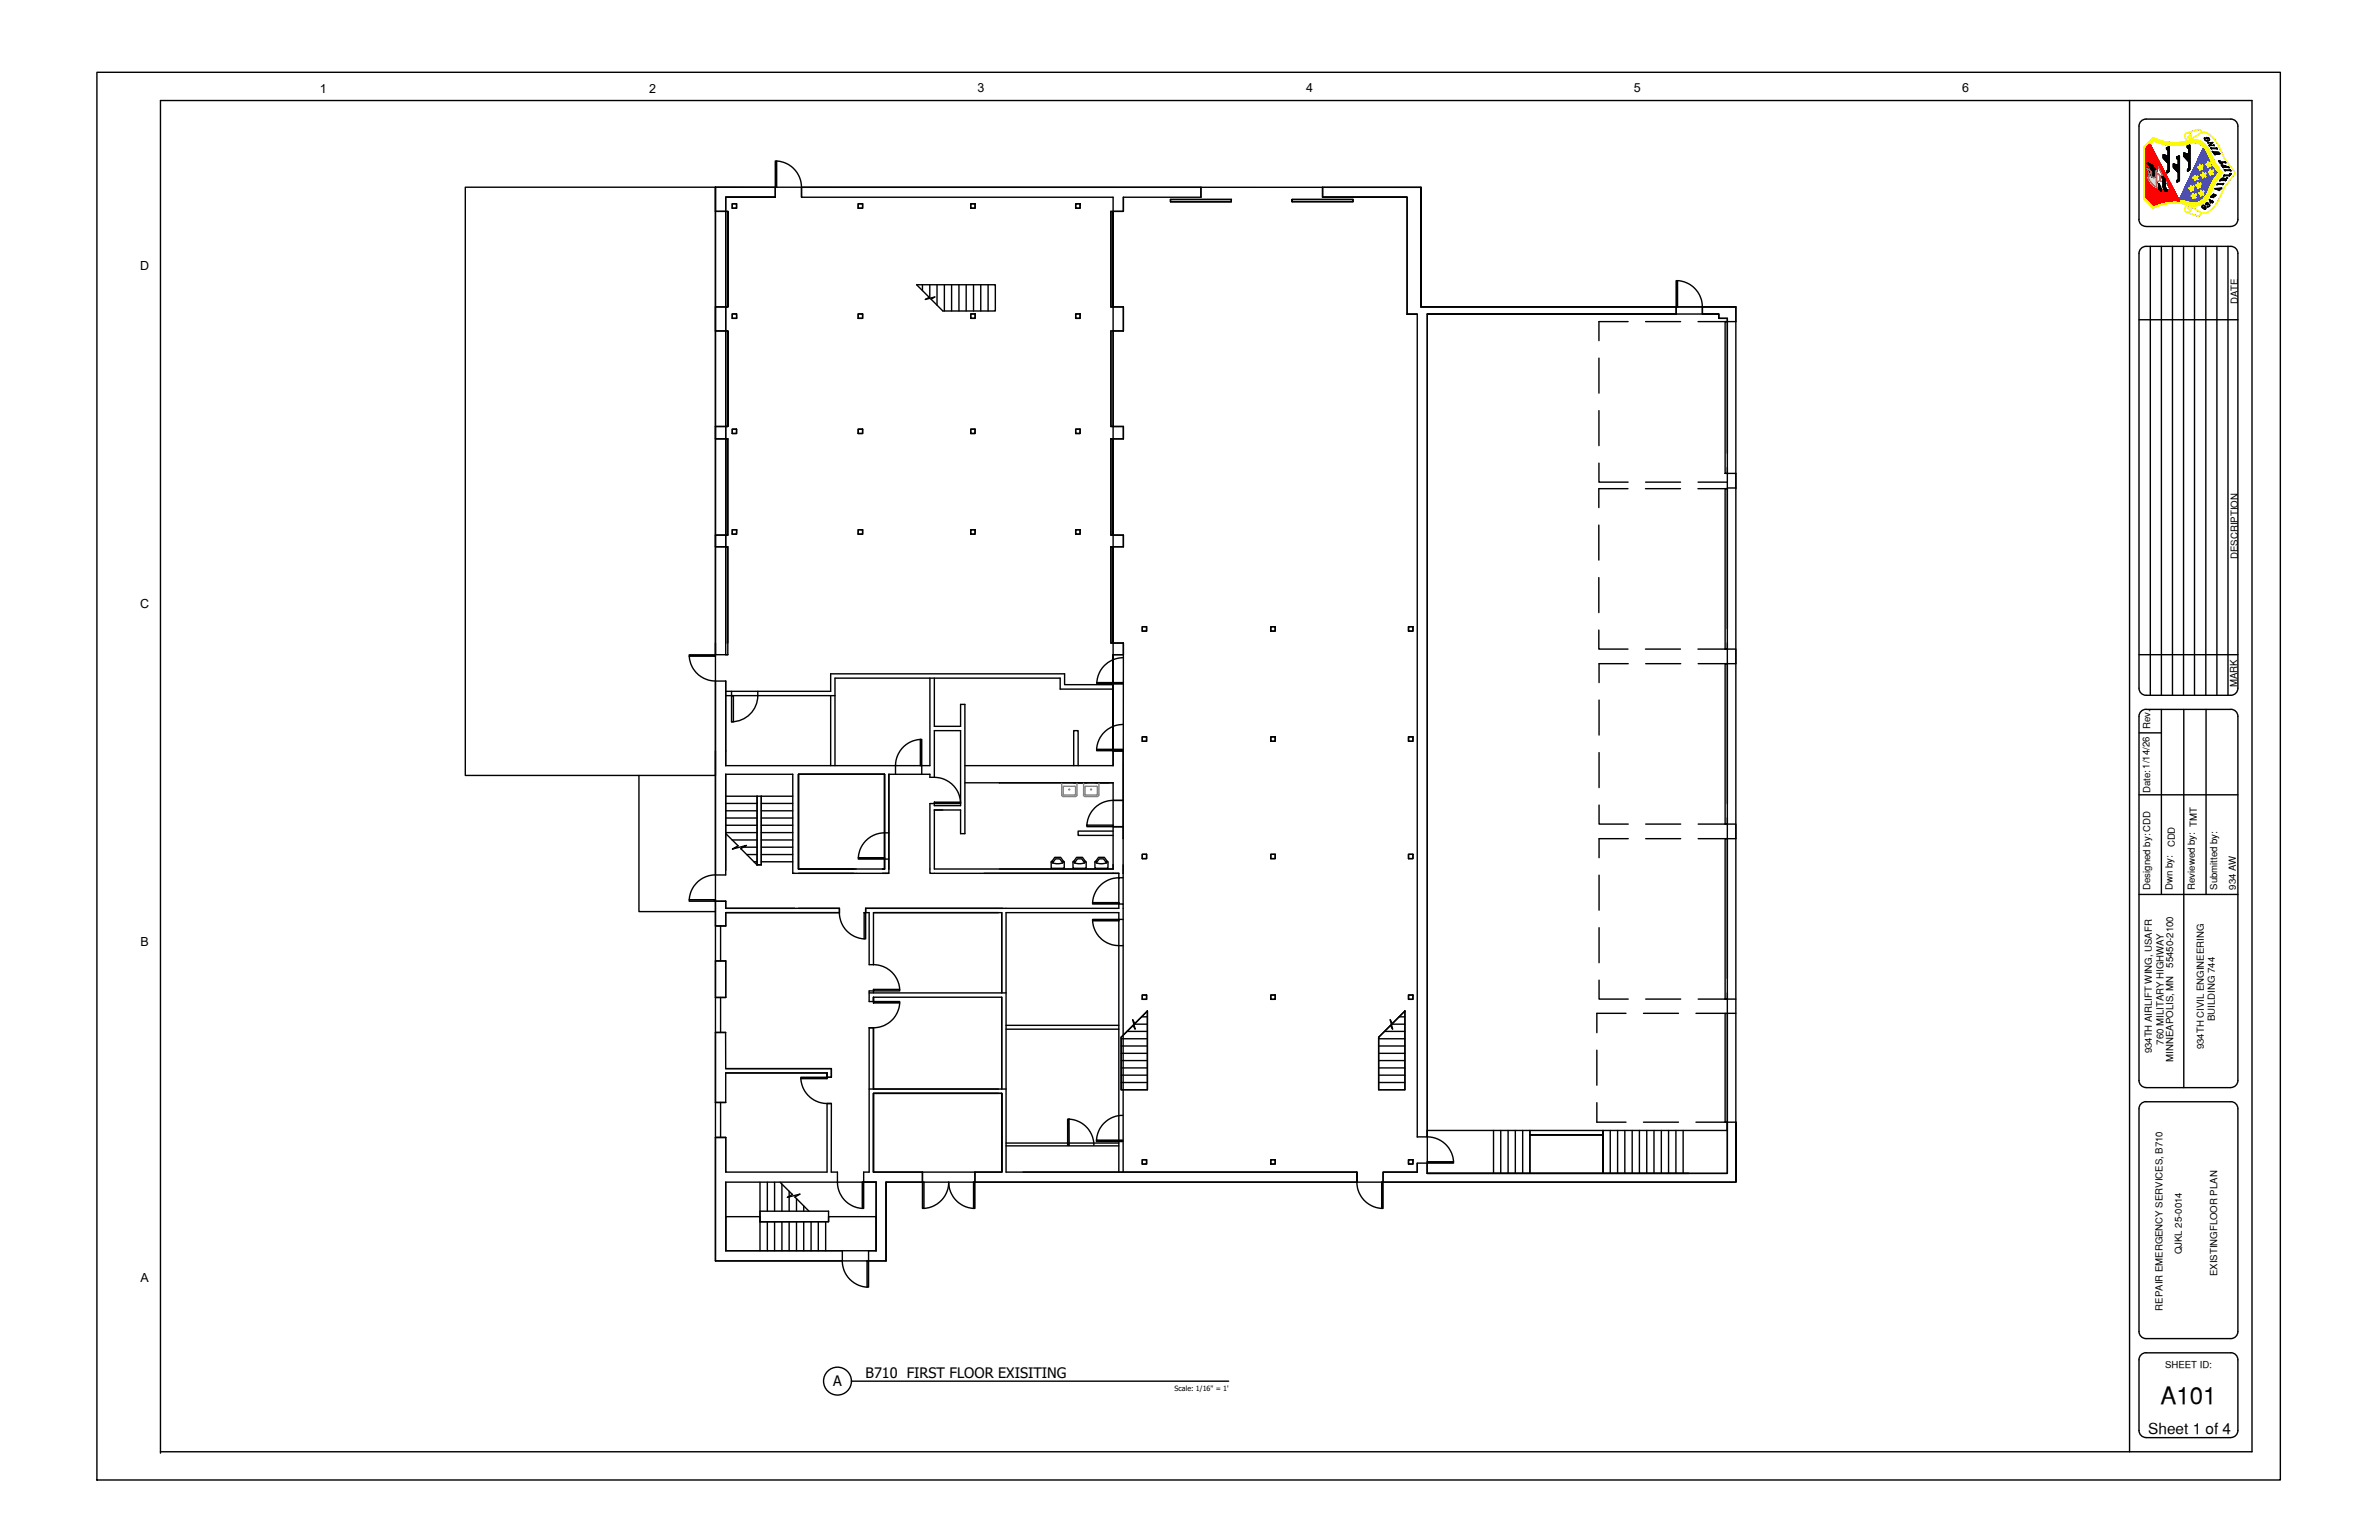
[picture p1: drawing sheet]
<svg xmlns="http://www.w3.org/2000/svg" width="432mm" height="279mm" viewBox="0 0 432 279" stroke-linecap="round" stroke-linejoin="round" font-family="sans-serif">
<defs><g id="words">
<text font-size="4.4" x="392.1" y="254.7">A101</text>
<g font-size="3.5" fill="#ff0">
<text x="399" y="26.8">G</text>
<text x="400.8" y="29.3">W</text>
<text x="401.8" y="31">T</text>
<text x="402.2" y="34.2">R</text>
<text x="399.3" y="38.8">3</text>
<text x="400" y="38.1">4</text>
<text x="400.4" y="37">TH</text>
</g>
<text font-size="3.5" fill="#00f" x="401.1" y="36">A</text>
<text font-size="3.1" x="400.4" y="28.2">I</text>
<g font-size="3.1" fill="#ff0">
<text x="401.5" y="34.9">I</text>
<text x="402.5" y="33.2">L</text>
</g>
<text font-size="2.8" x="389.9" y="260.1">Sheet 1 of 4</text>
<g font-size="2.6">
<text x="402.9" y="32.1">I</text>
<text x="151.2" y="251.5">A</text>
<text x="157.1" y="250">B710 FIRST FLOOR EXISITING</text>
</g>
<g font-size="2.3">
<text x="58.1" y="16.8">1</text>
<text x="117.8" y="16.8">2</text>
<text x="177.4" y="16.8">3</text>
<text x="237" y="16.8">4</text>
<text x="296.6" y="16.8">5</text>
<text x="356.2" y="16.8">6</text>
<text x="25.4" y="48.9">D</text>
<text x="25.4" y="110.2">C</text>
<text x="25.5" y="171.5">B</text>
<text x="25.5" y="232.6">A</text>
</g>
<g font-size="1.7">
<text x="406.2" y="55.2" transform="rotate(-90 406.2 55.2)">DATE</text>
<text x="406.2" y="101.4" transform="rotate(-90 406.2 101.4)">DESCRIPTION</text>
<text x="406.1" y="124.7" transform="rotate(-90 406.1 124.7)">MARK</text>
<text x="390.3" y="132.2" transform="rotate(-90 390.3 132.2)">Rev.</text>
<text x="390.3" y="143.9" transform="rotate(-90 390.3 143.9)">Date:1/14/26</text>
<text x="394.7" y="153.7" transform="rotate(-90 394.7 153.7)">CDD</text>
<text x="390.3" y="161.4" transform="rotate(-90 390.3 161.4)">Designed by:CDD</text>
<text x="394.3" y="161.4" transform="rotate(-90 394.3 161.4)">Dwn by:</text>
<text x="398.4" y="161.4" transform="rotate(-90 398.4 161.4)">Reviewed by: TMT</text>
<text x="402.4" y="161.4" transform="rotate(-90 402.4 161.4)">Submitted by:</text>
<text x="405.8" y="161.4" transform="rotate(-90 405.8 161.4)">934 AW</text>
<text x="394.4" y="175.6" transform="rotate(-90 394.4 175.6)">55450-2100</text>
<text x="402" y="185.2" transform="rotate(-90 402 185.2)">BUILDING 744</text>
<text x="390.5" y="191.1" transform="rotate(-90 390.5 191.1)">934TH AIRLIFT WING, USAFR</text>
<text x="392.7" y="189.5" transform="rotate(-90 392.7 189.5)">760 MILITARY HIGHWAY</text>
<text x="400" y="190.4" transform="rotate(-90 400 190.4)">934TH CIVIL ENGINEERING</text>
<text x="394.4" y="192.6" transform="rotate(-90 394.4 192.6)">MINNEAPOLIS, MN</text>
<text x="396" y="227.6" transform="rotate(-90 396 227.6)">QJKL 25-0014</text>
<text x="402.4" y="231.5" transform="rotate(-90 402.4 231.5)">EXISTINGFLOOR PLAN</text>
<text x="392.5" y="237.8" transform="rotate(-90 392.5 237.8)">REPAIR EMERGENCY SERVICES, B710</text>
<text x="393" y="248.1">SHEET ID:</text>
</g>
<text font-size="1.3" x="213.2" y="252.3">Scale: 1/16&quot; = 1'</text>
</g></defs>
<!-- layer: 710-1 -->
<g fill="none" stroke="#000" stroke-width=".25">
<path d="M129.9 38.3h2.2M131.7 35.8v2.5h-1.8M131.7 35.8h9h-9M131.7 35.8v24.2M140.7 29.2h.3v4.8h-.3zM140.7 35.8v-1.8h-10.8v4.3M141 29.2l1.5 .3 .8 .5 .7 .5 .6 .7 .5 .9 .3 .9 .1 1M145.5 34v1.8h56.5v2.5h1.9v-2.5M145.5 34v1.8M145.5 34h72.5v1.8h-14.1M203.9 35.8v2.5h-2.3v17.4h2.3v4.3h-2.3M212.4 36.6v-.4h11.1v.4"/>
<path d="M223.5 36.6h-11.1h11.1M234.5 36.2h11.1v.4h-11.1h11.1v-.4zM234.5 36.6v-.4v.4M240.1 35.8h15.3v21.2v-21.2zM240.1 35.8v-1.8v1.8M240.1 34h17.8M257.9 34v21.7v-21.7M129.9 55.7h2.2M129.9 55.7v4.3h2.2M129.9 55.7h1.8M132.1 55.7v-17.4v17.4M132.1 55.7h-.4v4.3"/>
<path d="M155.8 57h.8v.8h-.8zM167.4 51.7v1M168.7 53.9l-.7 .4 1.7-.4-.7 .4 2.1 2.1h9.6v-4.7h-14.3l2.3 2.2M168.8 51.7v2.4M170.1 51.7v3.7M171.4 51.7v4.7M172.7 51.7v4.7M174.1 51.7v4.7M175.4 51.7v4.7M176.2 57h.8v.8h-.8zM176.7 51.7v4.7M178 51.7v4.7"/>
<path d="M179.3 51.7v4.7M202 55.7v-17.4v17.4M202 55.7v23.9M257.2 57h-1.8h1.8M257.2 57v149.3M257.9 55.7h46.6v-4.8h-.3v6.1h-45.1v149.3M304.5 50.9l1.1 .2 .9 .3 1.2 1 .5 .6 .5 1 .3 1.7M309 55.7v1.3h3v.8M309 55.7h6.1v2.6h-1.6v-.5h-1.5v-.8h-3zM313.1 58.3h.4v27.6h-.4zM131.7 60v17.4h.4v-17.4v17.4h-.4zM131.7 79.6v-2.2h-1.8v2.2h2.2"/>
<path d="M132.1 79.6v17.5h-.4h.4zM201.6 79.6v17.5h.4v-17.5v17.5h-.4zM201.6 60v17.4h.4M201.6 60v17.4h2.3v2.2h-1.9M202 79.6h-.4h.4M131.7 97.1v-17.5v19.6M131.7 97.1v2.1M131.7 97.1h-1.8v2.1h1.8M202 99.2h-.4h.4M202 97.1h1.9v2.1M202 97.1v2.1M202 99.2h1.9"/>
<path d="M313.1 88.7h.4v29.1h-.4zM313.5 82.2v-24.4h-1.5v-.8h-52.9v155.9M313.5 84.8v29.3M313.5 85.9h1.6v2.8M313.5 88.5h1.6M125.1 118.8h4.8v.3h-4.8zM125.1 119.1l.5 1.8 1 1.4 .7 .5 .9 .5 1.7 .3M129.9 118.8v-84.8h128v21.7h57.2v158.8h-154.3v14.3h-30.9M129.9 116.7v2.1M131.7 116.7v-17.5h.4v17.5M131.7 116.7v-17.5h.4v19.6h-2.2M131.7 116.7v2.1"/>
<path d="M202 116.7h-.4v-17.5v17.5h2.3M202 116.7v-17.5v17.5M202 116.7v2.1M202 118.8h1.9M203.9 119.3l-1 .1-.9 .3-1.5 1-1 1.4-.4 1.7M203.9 116.7v2.1h-1.9M203.9 118.8v40.5h-.8v4.7h.8v48.7M203.9 116.7v2.1M207.3 113.7h.8v.8h-.8zM230.7 113.7h.8v.8h-.8zM255.7 113.7h.8v.8h-.8zM313.5 117.8h1.6v2.6h-1.6"/>
<path d="M313.5 116.7v29.1M129.9 123.6h1.8v15.3M129.9 123.6v105.2M131.7 126.2h19.9M150.8 126.2v12.7M167 134.1h.3v4.8h-.3v-4.8l-1.3 .3-.6 .3-1 .7-.7 .7-.5 .9-.3 1-.1 2.5M167.3 138.9v1.6M168.8 123v15.9h-37.1M169.6 123v8.8h4.7v-4h.8v23.4h-.8v-4.2h-4.7M194.9 138.9v-6.3h.8v6.3M199.1 135.9h4.7v.3h-4.7zM199.1 123.8h4.8v.3h-4.8z"/>
<path d="M202 136.2v-17.4v17.4M202 125h-9.6v-2h-40.8v15.9M202 124.2h-8.8v-1.9h-42.4v3.1h-19.1M202 134v4.9h-26.9M202 136.2h1.9M203.8 131.4l-1 .1-.9 .3-1.3 .9-.5 .5-.6 1-.4 1.7M207.3 133.7h.8v.8h-.8zM230.7 133.7h.8v.8h-.8zM255.7 133.7h.8v.8h-.8zM313.1 120.4h.4v29.1h-.4zM116 140.7v24.7h13.9M131.7 140.5h12.2v17.9h17.4v-17.9h7.5v.5h.8"/>
<path d="M131.7 140.5v18.2l-2.6 .1-.9 .2-1 .5-.8 .8-.8 1-.3 .9-.2 1M131.7 145.8h5.7M131.7 147.1h5.7M131.7 148.4h5.7M131.7 149.7h5.7M131.7 151.1h5.7M131.7 144.5h12.2M131.7 151.2l2.3 2.3M132.9 152.4h4.5M134 153.5l-1.1 .5 2.6-.6-1.1 .6 3 2.9M134.9 153.7h2.5M135.5 155h1.9"/>
<path d="M136.8 156.4h.6M137.4 144.5v12.4M138.2 145.8h5.7M138.2 152.4h5.7M138.2 155h5.7M138.2 144.5v12.4h-.8M138.2 147.1h5.7M138.2 148.4h5.7M138.2 149.7h5.7M138.2 151.1h5.7M138.2 153.7h5.7M138.2 156.4h5.7"/>
<path d="M144.9 140.5h15.6v17.2h-15.6zM144.9 157.7h10.5M155.8 155.6h4.7v.3h-4.7zM160.2 158.4h1.1M160.5 140.5h-15.6v17.2M160.5 140.5v17.2h-.3M160.5 155.9h.8M161.3 151.1h-1.2l-.9 .2-1.6 .8-.9 .9-.4 .7-.5 1.9M169.6 141v-8.4h4.7v13.6h-4.7v-.4h-.8v12.6h34.3v.9l-1 .1-.9 .2-1.1 .7-.5 .5-.9 1.3-.4 1.7M169.6 145.5h4.7v.3h-4.7zM169.6 141l1 .1 .9 .3 1.3 .9 .6 .6 .5 1 .4 1.6M169.6 147h1.5"/>
<path d="M175.1 142h26.9v15.7h-32.4v-10.7M197.3 149.7h4.7v.3h-4.7zM202 150.8h-6.3v.8h6.3M203.9 150h-1.9h1.9M203.9 145.2l-2.7 .1-1.1 .3-.7 .4-.7 .6-.7 .9-.6 1.3-.1 .9M203.9 159.3v4.7M207.3 155h.8v.8h-.8zM230.7 155h.8v.8h-.8zM255.7 155h.8v.8h-.8zM313.1 152.2h.4v29.1h-.4zM313.5 149.5h1.6v2.7h-1.6M313.5 148.4v29.2"/>
<path d="M125.1 163.2h4.8v.3h-4.8zM129.9 163.5h1.8v1.3M129.9 174.3h1.8v6.7h-1.8M130.8 168v6.3M131.7 164.8h20.7v.8M131.7 165.6h20.7M131.7 165.6v2.4h-1.8M144.9 164.8h7.5v.8M152.4 165.6v.8l.4 1.1 .9 1.4 1.3 1 .9 .3 .9 .1M156.8 165.6h.3v4.7h-.3zM157.1 164.8v.8h.7v9.4h.7M157.1 164.8v.8"/>
<path d="M158.5 179.5h4.8v.3h-4.8zM158.5 175l.9 .1 .9 .3 1.6 1 .9 1.3 .4 .9 .1 .9M158.5 175v-9.4h23.3v14.5M198.3 166.8h4.8v.3h-4.8zM198.3 167.1l.2 1 .4 .9 .4 .7 .8 .9 1.6 .8 1 .1 1.2 .1M198.3 163.8h4.8v.2h-4.8zM203.1 164v.8h-46M203.1 166.8h.8M129.9 187.3h1.8M130.8 181v6.3M131.7 187.3v6.6h19.2v1.5h-.8v-.7h-18.4v5.3h-1.8M145.4 195.4h4.7v.3h-4.7z"/>
<path d="M145.4 195.7l.4 1.7 .5 .9 .6 .7 .8 .5 .9 .5 1.5 .2v12.5h-18.4v-6.3v6.3M157.8 197.6h24.8M157.8 180.1h24.8M158.5 197.6v-11.1v11.1M158.5 181.7h4.8v.3h-4.8zM158.5 180.1v-.3h-.7v1.9h.7v-.8h23.3v16.7M158.5 198.4h23.3v14.3h-23.3zM163.3 182l-.1 .7-.4 1.1-.5 .8-.8 .9-.9 .5-.9 .3-1.9 .2v26.2h-1v1.8M181.8 198.4h-23.3v14.3M182.6 186h20.5M182.6 186.7h20.5M203.5 188.2l4.8-4.8v14.3h-4.8z"/>
<path d="M203.5 191.1h4.8M203.5 195.1h4.8M203.5 192.4h4.8M203.5 189.8h4.8M203.5 188.5h4.8M203.5 193.8h4.8M203.5 196.4h4.8M204.6 187.1h3.7M205.6 185l.4 .7 2.3-2.3v14.3h-4.8v-9.5l2.1-2.2 .4 .7zM205.8 185.8h2.5M207.2 184.5h1.1M207.3 180.5h.8v.8h-.8z"/>
<path d="M230.7 180.5h.8v.8h-.8zM250.2 188.2l4.8-4.8v14.3h-4.8zM250.2 191.1h4.8M250.2 195.1h4.8M250.2 192.4h4.8M250.2 189.8h4.8M250.2 188.5h4.8M250.2 193.8h4.8M250.2 196.4h4.8M251.3 187.1h3.7M252.3 185l.4 .7 2.3-2.3v14.3h-4.8v-9.5l2.2-2.2 .4 .7zM252.5 185.8h2.5"/>
<path d="M253.9 184.5h1.1M255.7 180.5h.8v.8h-.8zM313.1 183.8h.4v19.8h-.4zM313.1 181.3h2M313.5 180.2v32.7h-54.4M313.5 183.8h1.6M129.9 206.4h1.8h-1.8M130.8 200v6.4M137.9 219.7h12.5v2h-12.5zM137.9 214.5v12.4M139.3 214.5v5.2M140.6 214.5v5.2"/>
<path d="M141.6 214.5l2.2 2.2-.9 .5 2.3-.5-.9 .5 2.5 2.5M141.9 214.8v4.9M143.2 216.1v1M143.2 217.2v2.5M144.6 217.5v2.2M145.9 218.8v.9M150.9 200.2v12.5h1.1l.1 2.7 .4 1.2 .7 1.1 1.5 1.1 .9 .3 .9 .1M150.9 200.2h-.8h.8M156.5 214.5h.3v4.7h-.3zM158.5 212.7h8.9v1.8h-6.6v14.3h-3.2v-1.9h1.4M167.4 214.5h.3v4.7h-.3zM167.7 219.2l1.6-.3 .9-.5 .7-.6 .9-1.4 .3-.8 .1-1.1 .3 1.7 1 1.5 1.4 1.1 .7 .2 1.1 .2"/>
<path d="M176.7 214.5h.3v4.7h-.3zM181.8 212.7v-14.3v14.3M181.8 212.7h-4.8v1.8h69.3l.3 1.7 .9 1.5 1.5 1.1 1 .3 .8 .1M182.6 207.9h20.5M182.6 207.4h20.5M194 203h-.2v4.8h.3l-.1-4.8 1.2 .2 .8 .4 1.3 1 .9 1.4 .3 1v.8M203.1 212.7v-47.1h-20.5v47.1h63.7M203.8 202.3l-1 .2-.9 .2-.9 .5-.7 .6-.8 1.3-.5 1.8h4.8v.2h-4.8v-.2M207.3 210.4h.8v.8h-.8zM230.7 210.4h.8v.8h-.8zM246.3 212.7v1.8v-1.8M250.8 214.5h.2v4.7h-.2z"/>
<path d="M255.7 210.4h.8v.8h-.8zM257.2 206.3h1.9M259.1 210.8h4.7v.2h-4.7zM259.1 206.3l1.7 .3 .7 .3 .9 .8 1.1 1.5 .3 1.6M259.1 205.1h54.4v-1.5v9.3h-54.4h47.4M259.1 212.9v-1.9l-1.9 .1v1.6h-6.2v1.8h64.1M271.1 205.1v7.8M272.4 205.1v7.8M273.7 205.1v7.8M275 205.1v7.8M276.4 205.1v7.8M277.7 205.1v7.8"/>
<path d="M291 212.9v-7.8v7.8M291 205.9h-13.3h13.3M292.3 205.1v7.8M293.6 205.1v7.8M294.9 205.1v7.8M296.2 205.1v7.8M297.6 205.1v7.8M298.9 205.1v7.8M300.2 205.1v7.8M301.5 205.1v7.8M302.9 205.1v7.8M304.2 205.1v7.8"/>
<path d="M305.5 205.1v7.8M313.5 203.6h1.6M315.1 203.6v10.8v-10.8M129.9 228.8h23M131.7 220.7h6.2v1h12.5v-1h8.6v6.2h-27.3zM139.3 221.7v5.2M140.6 221.7v5.2M141.9 221.7v5.2M143.2 221.7v5.2M144.6 221.7v5.2M145.9 221.7v5.2M147.2 221.7v5.2"/>
<path d="M148.5 221.7v5.2M149.9 221.7v5.2M152.9 228.8l.3 1.8 1 1.5 .7 .6 .9 .5 1.6 .3M157.4 228.8h.2v4.7h-.2zM159 226.9v-12.4h-27.3v12.4h21.2v1.9"/>
</g>
<!-- layer: 0 -->
<g fill="none" stroke="#000" stroke-width=".25">
<path d="M386.5 18.2v245.2M84.5 34h45.4v106.7h-45.4zM132.9 37h.8v.8h-.8zM155.8 37h.8v.8h-.8zM176.2 37h.8v.8h-.8zM195.2 37h.8v.8h-.8zM132.9 57h.8v.8h-.8zM195.2 57h.8v.8h-.8zM132.9 77.9h.8v.7h-.8zM155.8 77.9h.8v.7h-.8zM176.2 77.9h.8v.7h-.8zM195.2 77.9h.8v.7h-.8z"/>
<path d="M132.9 96.1h.8v.8h-.8zM155.8 96.1h.8v.8h-.8zM176.2 96.1h.8v.8h-.8zM195.2 96.1h.8v.8h-.8zM132.8 126.2h.3v4.8h-.3zM132.8 125.4v.8M137.5 125.4a4.8 4.8 0 0 1-4.7 5.6"/>
</g>
<!-- layer: 710-2 -->
<path d="M257.9 55.7h57.2" fill="none" stroke="#000" stroke-width=".25"/>
<!-- layer: $0$A-above -->
<g fill="none" stroke="#000" stroke-width=".25">
<path d="M295.5 58.3h-5.3v3.5M298.7 58.3h6.3M308.2 58.3h5.3M290.2 65v6.3M290.2 74.5v6.3M290.2 95.3v6.3M290.2 84v3.5h5.3M295.5 88.7h-5.3v3.4M298.7 88.7h6.3M298.7 87.5h6.3M308.2 88.7h5.3M308.2 87.5h5.3"/>
<path d="M290.2 114.3v3.5h5.3M290.2 104.8v6.3M298.7 117.8h6.3M308.2 117.8h5.3M290.2 127v6.4M290.2 136.5v6.4M295.5 120.4h-5.3v3.4M298.7 120.4h6.4M308.2 120.4h5.3M290.2 146.1v3.4h5.3M290.2 158.8v6.3M295.5 152.2h-5.3v3.4"/>
<path d="M298.7 152.2h6.4M298.7 149.5h6.4M308.2 152.2h5.3M308.2 149.5h5.3M290.2 177.8v3.5h5.3M290.2 168.3v6.4M289.8 190.5v6.4M295.1 183.8h-5.3v3.6M298.3 183.8h6.4M298.7 181.3h6.4M307.8 183.8h5.3M308.2 181.3h5.3"/>
<path d="M289.8 200.1v3.5h5.3M298.3 203.6h6.4M307.8 203.6h5.3"/>
</g>
<!-- layer: $0$A-Flor-Pfix -->
<path d="M190.8 156.4l.1-.1 .2 .1a1.71 1.71 0 0 0 1.8 .1v-.2h.2l.1 1.2h-2.4v-1.1M190.9 156.3l.6-.8h1l.5 .8M191.1 156.5l.5-.7h.8l.5 .7M194.9 156.3l.5-.8h1.1l.5 .8M195 156.5l.6-.7h.7l.6 .7M196.9 156.4l.1-.1 .1 .1M196.9 156.4a1.61 1.61 0 0 1-1.9 .2M197.1 156.4v1.1h-2.3v-1.2h.2v.2M198.7 156.4l.2-.1 .1 .2a1.45 1.45 0 0 0 2-.2l.1 .1v1.1h-2.4v-1.1M198.9 156.3l.5-.8h1l.6 .8M199 156.5l.5-.7h.8l.5 .7" fill="none" stroke="#000" stroke-width=".25"/>
<!-- layer: $0$A-Flor-Tptn-Exist -->
<g fill="none" stroke="#808080" stroke-width=".25">
<path d="M192.7 142.1v2.1l.3 .3M193 144.1l.1 .1M193 142.8v1.3M193 144.5h2.2M193.1 142.7l-.1 .1M193.1 142.7h2.1v1.4l-.1 .1h-2M195.5 142.1v2.1l-.3 .3M196.7 142.1v2.1l.2 .3M196.9 144.5h2.3M199 142.7l.2 .1v1.3l-.2 .1M199.1 142.7h-2l-.2 .1 .1 1.4h2.1M199.4 144.2l-.2 .3"/>
<path d="M199.5 142.1v2.1"/>
<circle cx="194.1" cy="143.2" r=".07"/>
<circle cx="198" cy="143.2" r=".07"/>
</g>
<!-- layer: 934-th AIRLIFT WING|05-HEAD-1 -->
<g fill="none" stroke="#b85c5c" stroke-width=".25">
<path d="M389.6 30.5l.3 .6 .2 .7M389.6 30.5l.5 .3 .3 .4 .1 .7a.43 .43 0 0 0 .5 .3 .43 .43 0 0 0 .3-.5M389.8 32.3l.3 .3M390.1 31.8l-.3 .5M390.1 32.6l.7 1 .7 .4M390.5 29.9a2.23 2.23 0 0 1 .8 1.8M390.5 31.3l-.4 .6M390.5 31.2l-.4 .6M390.5 29.9l-.7-.2a2.01 2.01 0 0 1 .7 1.3v.9a.41 .41 0 0 0 .5 .3 .41 .41 0 0 0 .3-.5M391.4 31.1l-.2-.1 .1 .7M391.4 31.1v2.6l.1 .3 .3 .1-.1-.5M391.4 31.1h.1v1.8l.1 1.2"/>
<path d="M391.5 31.1v-1.3l1 2-.4 .1-.2-.2-.4-.3a.83 .83 0 0 1 .5 .7 .83 .83 0 0 1-.3 .8h-.2M391.5 33.3l.1 .1M391.6 33.3h-.1M391.6 33.3l.2 .1 .4 .9M391.6 33.4l.1 .2M391.7 29.6l-.1 .3M391.8 29.6l1.8 3.6-.2 .1 .4 .7M391.8 34.1l.4 .6v-.4l.7 .4M392 32.7l.1 .2h.6M392.1 34.1l.1-.1-.1-.5 .1 .7M392.6 32.3h-.5M392.7 33.6l-.2 .5-.3-.1"/>
<path d="M392.8 34.4l.1 .1M392.9 32.5l-.2-.3-.3-.1 .3 .3v1.7l.3 .5M392.9 32.5v.7M392.9 33.2l.2 .9 .2 .3M392.9 32.1l-.2 .1M392.9 33.1l.4 .2M393 34.6l-.1 .1M393 34.6l.2 .1M393.3 34.4v.2l-.1 .1M393.7 34l.1 .5-.5-.1"/>
</g>
<!-- layer: 934-th AIRLIFT WING|01-SCROLE -->
<g fill="none" stroke="#ff0" stroke-width=".25">
<path d="M396.6 37.8a.56 .56 0 0 0 .4 .7l1.8 .7M396.6 24.8l.1 .4 .6 .3M396.6 24.8h.1M396.6 37.8h.1M396.6 24.4v.4M396.9 37.3l-.3 .5M397 24.1l-.4 .3M397 24.1a.63 .63 0 0 1 .7 .5M397.3 37.2l-.4 .1M397.6 24.5l-.5 .4 .2 .2 .5 .1-.1-.6M397.7 37.5l-.4 .1-.2 .2 .5 .4M397.8 37.5l-.1 .6a.59 .59 0 0 1-.7 .4"/>
<path d="M397.8 37.5l1.3 .8M398.8 23.6l-1.9 .5M402.7 26.5l1 2.2 2 2.7-2 2.6-1 2.3"/>
</g>
<!-- layer: 934-th AIRLIFT WING|04-STARS -->
<path d="M397.6 33.8l.2 .2 .3-.1-.1 .3 .2 .3-.4-.1-.2 .2v-.3l-.3-.1 .3-.1zM398.1 35.2l.2 .2 .3-.1-.2 .3 .2 .3-.3-.1-.2 .2v-.3l-.4-.1 .4-.1zM398.4 31.8l.2 .3 .3-.1-.2 .3 .2 .2-.3-.1-.2 .3v-.3l-.3-.1 .3-.1zM398.7 32.3h.1M398.9 33.2l.2 .3 .3-.1-.2 .2 .2 .3-.3-.1-.2 .3v-.3l-.3-.2 .3-.1zM399.3 29.9l.2 .3 .3-.1-.2 .3 .2 .3-.3-.1-.2 .2v-.3l-.4-.1 .4-.1zM399.8 31.4l.2 .2 .3-.1-.2 .3 .2 .3-.3-.1-.2 .3v-.4l-.3-.1 .3-.1z" fill="none" stroke="#ff0" stroke-width=".25"/>
<!-- layer: 934-th AIRLIFT WING|03-PLANE-HATCH -->
<g fill="none" stroke="#000" stroke-width=".25">
<path d="M392.6 28.1l.1 .6M392.7 28.1v.6M392.7 28.1v.7M392.8 28.1v.7M392.8 28.1v.8M392.9 28.1v.8M392.9 28.2l.1 .8M393 28.2v.9M393 28.2l.1 .9M393.1 28.2v1M393.2 28.3v1M393.3 26.8v.3"/>
<path d="M393.3 28.3v1.1M393.3 31.1v.3M393.3 31v.3M393.4 26.8v.4M393.4 28.3v1.2M393.4 31v.3M393.4 26.9v.3M393.5 26.9v.3M393.5 28.4v1.1M393.5 30.9v.4M393.5 26.9v.4M393.5 28.4v1.2"/>
<path d="M393.5 30.9v.3M393.6 26.6v4.6M393.7 26.6v4.5M394.5 29.7v.7M394.5 29.8v.6M394.6 29.8v.7M394.6 29.8l.1 .7M394.7 29.8v.8M394.8 29.8v.8M394.8 29.8v.9M394.8 29.9l.1 .9M394.9 29.9v.9"/>
<path d="M394.9 29.9l.1 1M395 29.9v1M395 29.9l.1 1.1M395.1 28.5v.2M395.1 29.9v1.1M395.1 28.5v.3M395.1 30v1M395.1 32.7v.4M395.2 28.5v.3M395.2 30v1.1M395.2 32.7v.3M395.2 28.5v.4"/>
<path d="M395.2 30v1.2M395.3 28.5v.4M395.3 30v1.2M395.3 32.7v.2M395.3 30v1.3M395.3 32.6v.3M395.4 28.3v4.6M395.5 28.3l-.1 4.5M395.5 28.3v4.5M395.6 28.3l-.1 4.5M396.4 27.7v.7M396.5 27.8v.6"/>
<path d="M396.5 27.8v.7M396.6 27.8v.7M396.6 27.8v.8M396.7 27.8v.9M396.7 27.9v.8M396.7 27.9l.1 .9M396.8 27.9v.9M396.9 27.9v1M397 28v1M397 26.5v.2M397 26.5v.3M397 28v1.1"/>
<path d="M397.1 26.5v.3M397.1 28v1.1M397.1 30.7v.3M397.1 26.5v.4M397.1 28v1.2M397.2 26.6v.3M397.2 28v1.2M397.2 30.7v.3M397.2 28v1.3M397.2 30.6v.3M397.3 26.6v.4M397.3 28.1v1.2"/>
<path d="M397.3 30.6v.3M397.3 26.3v4.6M397.4 26.3v4.6M397.4 26.3v4.5M397.5 26.3v4.5"/>
</g>
<!-- layer: 934-th AIRLIFT WING|03-PLANE-OUTLINE -->
<path d="M393.2 26.8l.3 .1v-.3h.2v4.5l-.4 .3v-.3l.2-.2v-1.3l-.9-.9v-.6l.9 .3v-1.1l-.3-.3zM395.1 28.5l.3 .1v-.3h.2v4.5l-.5 .3v-.4l.3-.1v-1.3l-.9-1v-.6l.9 .3v-1l-.3-.3zM397 26.5l.3 .1v-.3h.2v4.5l-.5 .3v-.3l.3-.2v-1.3l-.9-1v-.6l.9 .4v-1.1l-.3-.3z" fill="none" stroke="#000" stroke-width=".25"/>
<!-- layer: 934-th AIRLIFT WING|01-SHEILD -->
<path d="M390.8 25a8.7 8.7 0 0 0 6.8 .4M390.8 25l-1.7 1.7v9.3l1.7 1.7M397.6 25.4a2.93 2.93 0 0 1 2.7 .9M400 36.1a2.55 2.55 0 0 1-3.1 .5 9.1 9.1 0 0 0-6 .6M400 26.6a2.6 2.6 0 0 0-3.1-.5 9.1 9.1 0 0 1-6-.6l-1.3 1.4v8.9l1.3 1.4M400.3 36.4a3 3 0 0 1-3.5 .6 8.7 8.7 0 0 0-6 .7" fill="none" stroke="#ff0" stroke-width=".25"/>
<!-- layer: 934-th AIRLIFT WING|02-FIELD-OUTLINE -->
<path d="M400.1 26.7l-4.6 9.7 1.3 .2a2.67 2.67 0 0 0 3.2-.5" fill="none" stroke="#00f" stroke-width=".25"/>
<!-- layer: 934-th AIRLIFT WING|07-HEAD-FIELD -->
<path d="M390.9 37.2l1.2-.5 1.4-.3h2l-5.3-10.2-.6 .7v8.9l1.3 1.4" fill="none" stroke="#f00" stroke-width=".25"/>
<!-- layer: 934-th AIRLIFT WING|05-HEAD-OUTLINE -->
<path d="M389.6 30.5l.3 .7 .2 .7M389.8 32.3l.3 .3a2.83 2.83 0 0 0 1.7 1.6M390.1 31.9l-.3 .4M390.5 29.9l-.8-.2a2.18 2.18 0 0 1 .8 1.6l-.4-.5-.5-.3M390.5 29.9l1 1.2M391.6 29.9l-.1-.1v1.3M391.7 29.6l-.1 .3M391.8 29.6l1.8 3.6-.2 .1 .4 .7M391.8 34.1l.4 .6v-.4l.7 .4M393.2 34.7l-.2-.1-.1 .1M393.7 34l.1 .5-.5-.1v.2l-.1 .1" fill="none" stroke="#ff0" stroke-width=".25"/>
<!-- layer: 934-th AIRLIFT WING|03-PLANE-FIELD -->
<path d="M400 26.6a2.62 2.62 0 0 0-3.1-.5 9.1 9.1 0 0 1-6-.6l-.7 .7 5.3 10.2 4.6-9.7" fill="none" stroke="#000" stroke-width=".25"/>
<!-- layer: 934-th AIRLIFT WING|02-FIELD-HATCH -->
<g fill="none" stroke="#00f" stroke-width=".25">
<path d="M395.6 36.4h.1M395.5 36.4h.1M395.6 36.3v.1l-.1-.1M395.6 36.3h.1M395.6 36.3l.2 .1zM395.6 36.3l.1 .1M395.6 36.2l.2 .2zM395.6 36.2l.3 .2zM395.6 36.1l.4 .3zM395.6 36.1l.4 .3-.4-.2M395.7 36.4l-.1-.1 .1 .1M395.7 36l.4 .5-.4-.5"/>
<path d="M395.7 36l.4 .5zM395.7 36l.4 .5-.4-.4M395.7 36l.6 .5M395.7 36l.5 .5zM395.8 35.9l.6 .6zM395.8 35.9l.5 .6-.5-.6M395.8 35.8l.7 .7zM395.8 35.8l.8 .7-.8-.7M395.8 35.8l.8 .7M395.8 35.8l.8 .8M395.8 35.7l.9 .9M395.9 35.7l.9 .9"/>
<path d="M395.9 35.7l.9 .9zM395.9 35.7l1 .9M395.9 35.6l1 1zM395.9 35.6l1.1 1M395.9 35.5l1.2 1.2M395.9 35.6l1.1 1.1M395.9 35.5l1.3 1.2-1.3-1.2M395.9 35.5l1.3 1.2M396 35.4l1.2 1.3zM396 35.5l1.2 1.2M396 35.4l1.3 1.3M396 35.4l1.4 1.4"/>
<path d="M396 35.3l1.4 1.5M396 35.2l1.6 1.6M396 35.3l1.6 1.5zM396.1 35.2l1.6 1.7-1.6-1.7M396.1 35.2l1.6 1.7zM396.1 35.2l1.6 1.7M396.1 35.2l1.6 1.6-1.6-1.6M396.1 35.2l1.7 1.7-1.7-1.7M396.1 35.1l1.8 1.8-1.8-1.8M396.1 35.1l1.9 1.8M396.1 35.1l1.8 1.8zM396.2 35l1.8 1.9-1.8-1.9"/>
<path d="M396.2 35l1.8 1.9-1.9-1.8M396.2 35.1l1.8 1.8-1.8-1.8M396.2 36.5l-.5-.5 .5 .5M396.2 35l1.9 1.9M396.2 34.9l2 2zM396.2 34.9l2.1 2-2.1-2M396.3 34.8l2 2.1M396.3 36.5l-.6-.6 .6 .6M396.4 34.5l2.4 2.3M396.4 34.4l2.4 2.4-2.4-2.4M396.5 34.4l2.3 2.4zM396.5 34.4l2.3 2.4"/>
<path d="M396.5 34.4l1.6 1.6M396.5 34.4l2.4 2.4M396.5 34.3l1.6 1.6M396.5 34.3l2.4 2.5M396.5 34.3l1.2 1.3M396.6 34.2l1.3 1.3-1.3-1.3M396.6 34l1.5 1.5-1.5-1.4M396.7 33.9l1.4 1.4M396.7 33.8l1.4 1.4M396.7 33.8l1.4 1.5M396.7 33.8l1.6 1.6M396.7 33.8l1.7 1.6"/>
<path d="M396.7 33.8l1.8 1.5-.8-.7M396.8 33.8l1.6 1.6M396.8 33.6l.8 .9M396.8 33.7l.6 .5M396.8 33.7l1.7 1.6M396.8 33.7l.8 .8-.3-.3M396.8 33.7l.8 .9M396.8 33.6l.5 .6M396.9 33.5l.6 .6M396.9 33.5l.6 .7M396.9 33.5l.5 .7-.6-.6M396.9 33.5l.6 .6-.6-.6"/>
<path d="M396.9 33.4l.7 .6M396.9 33.4l.7 .7M396.9 33.4l.7 .7-.7-.7M397 33.3l.6 .7M397 36.7l-1.1-1.1 1.1 1.1M397 33.2l.9 .8zM397 33.1l.9 .9M397.1 33.1l2.1 2M397.1 33.1l.9 .9-1-.9M397.1 32.9l2.1 2.1-2.1-2M397.1 33l2.1 2.1M397.2 32.9l2.1 2.1z"/>
<path d="M397.2 36.7l-1.2-1.3 1.3 1.3M397.2 32.8l2.2 2.2M397.2 32.8l2.2 2.2-2.2-2.2 2.2 2.2-2.2-2.1M397.2 32.7l2.2 2.2M397.3 32.7l2.1 2.2M397.3 32.6l2.1 2.1M397.4 36.7l-1.4-1.3 1.4 1.4M397.4 34.2l.2 .3M397.4 32.4l1.5 1.5-.2-.2M397.4 32.4l1.5 1.6zM397.4 34.2l.2 .2M397.4 32.3l1.4 1.3"/>
<path d="M397.4 32.3l1.3 1.3M397.5 34.2l.1 .2M397.5 36.8l-1.5-1.5 1.6 1.5M397.5 32.1l1.4 1.4M397.5 32.2l1.4 1.4M397.6 34.3h.1M397.6 31.8l.8 .8-.3-.3M397.6 31.8l.5 .5M397.6 31.8l1.6 1.7-1.6-1.6 .8 .8M397.6 33.8l-.6-.6 .6 .6M397.6 33.9l-.6-.7 .6 .7M397.7 33.8l.2 .2-.2-.2"/>
<path d="M397.7 33.9l.2 .1-.2-.1M397.7 34.5l1.9 1.9M397.7 34.5l.8 .8M397.8 31.6l.6 .6M397.8 34.5l1.9 1.9-2-1.9M397.8 34.4l1.9 1.9-1.9-1.9M397.8 34.4l1.9 2M397.8 35.6l.3 .3M397.8 36.9l-1.7-1.7 1.7 1.7M397.8 34h.1M397.8 34.4l2 1.9M397.8 31.4l.6 .6"/>
<path d="M397.8 35.6l.3 .2M397.9 31.3l.5 .6M397.9 31.4l.5 .6M397.9 31.3l.5 .5M397.9 35.5l-1.4-1.3 1.3 1.4M397.9 35.6l.2 .2M397.9 31.3l.8 .8M397.9 35.7l.2 .1M397.9 31.2l.9 .9M397.9 31.2l.8 .9-.8-.8M397.9 34.4l1.9 1.9M398 31.2l3 3.1"/>
<path d="M398 31.2l.8 .8-.9-.8M398 34.2l1.9 2-1.9-2M398 34.4l1.8 1.8M398 34.4l1.8 1.9M398 35.7h.1M398 31.1l3.1 3.1-2.2-2.2M398 31.1l3 3.1M398 31.2l.8 .8-.8-.8M398 34.2l2 1.9M398 31.1l3.1 3.1-3.1-3.1M398 31.1l3.1 3.1M398 31.1l3.1 3.1z"/>
<path d="M398 31l3.1 3.1zM398 31l3.1 3.1-3.1-3M398 34.1l2 2M398 34.1l1.4 1.4M398 34.3l1.9 1.9M398.1 30.9l3 3.2zM398.1 34l1.3 1.4M398.1 34.3l1.8 1.9M398.1 35.4l-1.5-1.4 1.5 1.4M398.1 36l.8 .8M398.1 30.9l3.1 3.1zM398.1 34l1.1 1.1"/>
<path d="M398.1 34.4l1.8 1.8M398.1 36l.8 .8-.8-.8M398.1 30.8l3.1 3.1M398.1 30.8l3.1 3.2-3.1-3.1 3.1 3.1M398.1 34.5l1.8 1.7M398.1 30.8l3.1 3M398.1 30.8l3.1 3-3.1-3M398.1 32.3l.3 .2-.2-.2M398.2 36.9l-2-2 2 2M398.2 32.2l-.5-.4 .4 .5M398.2 30.6l3.1 3.2M398.2 30.6l3.1 3.1z"/>
<path d="M398.2 32.3l.2 .2M398.2 30.6l3.1 3.1M398.2 30.6l3.1 3.1-3.1-3.1M398.2 30.6l1.6 1.5M398.3 30.5l1.5 1.6M398.3 32.3l.1 .2-.1-.2M398.3 30.5l1.3 1.3-1.3-1.3M398.3 30.5l1.3 1.3-1.3-1.4 1.4 1.3M398.3 32.2l-.6-.6 .6 .6-.6-.5 .5 .5M398.4 32.4h.1M398.4 30.3l1.4 1.4M398.4 32l-.6-.5 .6 .6"/>
<path d="M398.4 32.1l-.6-.6 .6 .7M398.4 32.7l.8 .8-.3-.3M398.4 32.7l.5 .5M398.4 31.9l.2 .2M398.4 30.2l1.4 1.5M398.4 30.2l1.4 1.4M398.5 36.9l-2.2-2.2 2.2 2.2M398.5 31.9l.1 .2M398.5 32.6l.8 .8M398.5 32l.1 .1M398.5 30l1.3 1.6-1.4-1.4M398.5 30l1.6 1.6"/>
<path d="M398.5 30l1.6 1.6-1.6-1.6 .8 .7M398.5 32.5l.9 .9M398.5 32.5l2.3 2.3M398.5 30l1.7 1.6-.9-.9M398.5 29.9l.8 .8M398.5 32.5l2.3 2.2M398.6 32.1h.1M398.6 29.9l.5 .4M398.6 29.8l.5 .5M398.6 29.8l.6 .5M398.6 32.5l2.3 2.2-2.2-2.2M398.6 29.7l.6 .6-.6-.5"/>
<path d="M398.6 29.7l.6 .6M398.7 29.7l.5 .6-.6-.6M398.7 29.6l.6 .6M398.7 36.8l-2.3-2.3 2.3 2.3-2.3-2.3 2.3 2.3-2.3-2.3 2.3 2.3-2.3-2.3 2.3 2.3-2.3-2.3 2.3 2.3-2.3-2.2 2.3 2.2-2.3-2.2 2.2 2.2-2.2-2.2 2.2 2.2-2.2-2.2 2.2 2.2-2.2-2.2 2.2 2.2-2.2-2.2 2.2 2.3-2.3-2.3 2.3 2.3-2.3-2.3 2.3 2.3-2.3-2.3 2.3 2.3-2.3-2.3 2.2 2.3-2.2-2.3 2.2 2.3-2.2-2.2 2.2 2.2-2.2-2.2 2.2 2.2-2.2-2.2 2.2 2.2-2.2-2.2 2.2 2.2-2.2-2.2 2.2 2.2-2.2-2.2 2.1 2.2-2.1-2.2 2.1 2.2-2.1-2.1 2.1 2.1M398.7 32.5l2.2 2.1-2.1-2.1M398.7 33.6l-1.3-1.3 1.3 1.3M398.7 29.5l.6 .6M398.8 29.4l.7 .8zM398.8 32.2l2.2 2.2M398.8 32.2l2.1 2.3-2.2-2.3M398.8 29.5l.5 .4M398.8 32.4l2.1 2.1"/>
<path d="M398.8 33.7l.1 .1-.1-.1M398.8 32.1l2.2 2.2M398.8 32.1l2.2 2.2-2.2-2.1M398.8 32.5l2.1 2.1-2.1-2.1M398.8 32.5l2.1 2.1M398.8 29.3l.8 .9-.8-.8M398.8 29.3l.9 .9M398.8 29.3l2.4 2.3-1.4-1.4M398.8 32.5l2.1 2M398.8 29.3l.9 .8-.9-.8M398.9 33.7v.1M398.9 32l2.2 2.2"/>
<path d="M398.9 32l2.1 2.2-2.1-2.1M398.9 32.5l2 2M398.9 29.2l2 2.1-2-2.1M398.9 29.2l2 2.1M398.9 29.2l2.1 2M398.9 33.8h.1M398.9 33.5l-1.4-1.4 1.4 1.3-1.3-1.5 1.6 1.6M398.9 29.1l2.1 2.1M398.9 36.8l-.8-.8 .8 .8M398.9 29.1l2.3 2.1-2.2-2.3 2.2 2.3M399 33.3l.1 .2M399 34l.9 .8-.8-.9 1.4 1.4"/>
<path d="M399 34l.9 .8M399 34l.8 .9M399.1 33.4v.1M399.1 30.4l.2 .2M399.1 33.8l1.5 1.5-1.5-1.5M399.1 28.7l2.4 2.4M399.1 33.8l1.5 1.5M399.1 28.7l1.6 1.5M399.1 30.5l.2 .1-.1-.1M399.2 28.6l1.5 1.6M399.2 28.5l1.5 1.7M399.2 28.5l1.3 1.3"/>
<path d="M399.2 30.5h.1M399.2 28.4l1.4 1.4M399.3 30.5h.1M399.3 30.6l-.3-.2 .3 .3M399.3 30l-.6-.5 .6 .5M399.3 28.4l1.3 1.4-1.4-1.4M399.3 33.4l-.8-.8 .8 .8M399.3 30.8l.8 .8M399.3 30l.2 .2M399.3 28.3l1.4 1.5-1.4-1.4M399.3 28.3l1.4 1.4M399.3 33.4l-.8-.8 .9 .8"/>
<path d="M399.3 30.7l.9 .9M399.3 28.2l1.4 1.4-1.3-1.4M399.4 30.7l.8 .9M399.4 33.4l-.9-.9 .9 .9M399.4 30.7l2.2 2.2-1.3-1.3M399.4 30.1l.1 .1M399.4 28.2l1.3 1.4M399.4 30.6l.9 1-.9-.9M399.4 30.6l2.3 2.3M399.4 30.6l.9 .9M399.4 28.1l1.3 1.4M399.4 28.1l1.6 1.5"/>
<path d="M399.4 28.1l1.3 1.3M399.4 30.6l2.3 2.2M399.4 30.2h.1M399.4 28l1.7 1.6M399.4 34.7l-2.1-2.2 2.1 2.2M399.5 30.6l2.2 2.2M399.5 27.9l1.6 1.7M399.5 27.9l1.7 1.7M399.5 27.8l2.6 2.6M399.6 30.6l2.1 2.1M399.6 30.3l2.2 2.3M399.6 30.4l2.2 2.2"/>
<path d="M399.6 31.8l.2 .2M399.6 30.6l2.2 2.1zM399.6 30.3l2.3 2.2M399.7 30.3l2.2 2.2M399.7 30.2l2.2 2.3M399.7 30.2l2.2 2.3zM399.7 30.5l2.1 2.2-2.1-2.1M399.7 31.9l.1 .1M399.8 31.9h.1M399.8 34.9l-2.4-2.4 2.3 2.4M399.8 31.4l-.5-.6 .8 .8M399.8 32.1l-.3-.3 .3 .3"/>
<path d="M399.8 32l-.2-.2 .2 .3M399.9 36.2l-1.8-1.7 1.8 1.7M399.9 31.4l.2 .2M399.9 31.5l.2 .1M400 31.6h.1M400.1 31.8l1.4 1.4M400.2 31.8l1.3 1.4M400.2 31.8l1.3 1.3M400.2 31.7l1.4 1.4M400.2 31.7l1.4 1.3M400.3 31.6l1.3 1.3M400.3 31.6l1.4 1.3"/>
<path d="M400.3 31.5l1.4 1.4M400.6 29.8l-1.4-1.3 1.4 1.3M400.7 29.5l-1.3-1.4 1.3 1.4M400.8 34.7l-2.2-2.3 2.2 2.3M400.9 34.5l-2.2-2.2 2.2 2.2M401.2 30.9l-2.1-2.1 2.3 2.3-2.3-2.4 2.4 2.4M401.2 31.6l-1.5-1.4 1.5 1.5M401.2 31l-2.1-2.2 2.1 2.3M401.6 33l-1.3-1.4 1.3 1.4"/>
</g>
<!-- layer: 934-th AIRLIFT WING|01-SHEILD-HATCH -->
<g fill="none" stroke="#ff0" stroke-width=".25">
<path d="M389.1 35.5l2.1 2-2.1-2M389.1 35.5l2.1 2M389.1 35.5l2 2.1M389.1 35.6l2 2M389.1 35.6l2 2-2-2M389.1 35.7l2 1.9M389.1 35.7l2 1.9zM389.1 35.7l2 1.9-2-1.8M389.1 35.7l1.9 1.9zM389.1 35.8l1.9 1.8zM389.1 35.8l1.8 1.8M389.1 35.9l1.8 1.8-1.8-1.8"/>
<path d="M389.1 36l1.8 1.7zM389.1 36l1.7 1.7-1.7-1.7M389.1 26.7l.5 .5M389.1 26.7l.5 .5-.5-.4M389.1 26.9l.5 .4-.5-.4M389.1 26.9l.5 .5M389.1 27l.5 .4M389.1 27.1l.5 .4M389.1 27.2l.5 .5-.5-.5M389.1 27.3l.5 .4M389.1 27.3l.5 .5M389.1 27.4l.5 .5"/>
<path d="M389.1 27.5l.5 .5M389.1 27.6l.5 .4M389.1 27.6l.5 .5M389.1 27.7l.5 .5M389.1 27.8l.5 .4M389.1 27.8l.5 .5M389.1 27.9l.5 .5-.5-.5M389.1 28l.5 .4M389.1 28l.5 .5M389.1 28.5l.5 .5M389.1 28.1l.5 .5-.5-.4M389.1 28.2l.5 .5"/>
<path d="M389.1 28.3l.5 .5-.5-.4M389.1 28.5l.5 .4-.5-.4M389.1 28.7l.5 .4-.5-.4M389.1 28.8l.5 .5M389.1 28.9l.5 .5M389.1 29l.5 .4M389.1 29.1l.5 .4M389.1 29.2l.5 .4M389.1 29.3l.5 .4M389.1 29.4l.5 .4M389.1 29.5l.5 .4M389.1 29.6l.5 .4"/>
<path d="M389.1 29.7l.5 .4M389.1 29.8l.5 .4M389.1 29.8l.5 .5M389.1 29.9l.5 .4M389.1 30l.5 .4M389.1 30.1l.5 .4M389.1 30.1l.5 .5M389.1 30.2l.5 .4M389.1 30.3l.5 .4M389.1 30.4l.5 .5-.5-.5M389.1 30.5l.5 .5-.5-.5M389.1 30.6l.5 .4"/>
<path d="M389.1 30.6l.5 .5M389.1 30.7l.5 .5M389.1 30.8l.5 .5-.5-.4M389.1 30.9l.5 .5M389.1 31.2l.5 .4-.5-.4M389.1 31.2l.5 .5M389.1 31l.5 .4M389.1 31l.5 .5M389.1 31.3l.5 .4M389.1 31.5l.5 .4-.5-.4M389.1 31.5l.5 .5M389.1 31.4l.5 .4"/>
<path d="M389.1 31.6l.5 .5M389.1 31.7l.5 .4M389.1 31.8l.5 .4M389.1 31.9l.5 .4M389.1 32l.5 .4M389.1 32.1l.5 .4M389.1 32.3l.5 .4M389.1 32.2l.5 .4M389.1 32.3l.5 .5M389.1 32.5l.5 .4-.5-.4M389.1 32.6l.5 .4M389.1 32.6l.5 .5"/>
<path d="M389.1 32.7l.5 .4M389.1 32.8l.5 .4M389.1 32.8l.5 .5-.5-.5M389.1 32.9l.5 .5M389.1 32.9l.5 .5-.5-.4M389.1 33.1l.5 .4M389.1 33.1l.5 .5-.5-.4M389.1 33.2l.5 .5M389.1 33.3l.5 .5M389.1 33.3l.5 .4M389.1 33.4l.5 .5M389.1 33.5l.5 .4"/>
<path d="M389.1 33.5l.5 .5M389.1 33.6l.5 .4M389.1 33.6l.5 .5M389.1 33.7l.5 .5M389.1 33.8l.5 .4M389.1 33.8l.5 .5M389.1 33.9l.5 .5M389.1 34l.5 .4M389.1 34l.5 .5M389.1 34.1l.5 .5M389.1 34.2l.5 .4M389.1 34.2l.5 .5"/>
<path d="M389.1 34.3l.5 .4M389.1 34.3l.5 .5M389.1 34.4l.5 .5M389.1 34.5l.5 .4M389.1 34.5l.5 .5-.5-.4M389.1 34.6l.5 .5M389.1 34.7l.5 .4M389.1 34.8l.5 .4-.5-.4M389.1 34.8l.5 .6M389.1 35l.5 .4M389.1 35.1l.5 .5-.5-.5M389.1 35.2l.5 .4"/>
<path d="M389.1 35.2l.5 .5M389.1 35.3l.5 .5-.5-.5M389.1 35.4l1 1M389.1 26.7l.5 .4-.4-.4 .4 .3M389.1 26.7l.5 .4M389.2 26.6l.4 .3M389.3 36.1l1.5 1.6-1.4-1.4M389.3 26.6l.3 .3M389.3 26.6l.3 .2M389.3 26.5l.3 .4M389.4 26.5l.3 .3M389.4 26.5l.3 .2"/>
<path d="M389.4 26.4l.3 .3M389.4 26.4l.4 .3M389.5 36.4l1.3 1.3-1.2-1.2M389.5 26.3l.3 .3M389.5 26.3l.3 .4M389.6 26.3l.3 .3-.4-.3M389.6 26.3l.2 .3-.3-.3M389.6 27.3l-.5-.5 .5 .5M389.6 27.6l-.5-.5 .5 .5M389.6 28.5l-.5-.4 .5 .5M389.6 29.1l-.5-.5 .5 .5M389.6 28.7l-.5-.4 .5 .5"/>
<path d="M389.6 28.9l-.5-.5 .5 .5M389.6 29.2l-.5-.5 .5 .5M389.6 30.8l-.5-.5 .5 .5M389.6 30.9l-.5-.4 .5 .4M389.6 31.2l-.5-.4 .5 .5M389.6 31.6l-.5-.5 .5 .5M389.6 31.9l-.5-.5 .5 .5M389.6 32.8l-.5-.5 .5 .6M389.6 33.2l-.5-.5 .5 .5M389.6 33.5l-.5-.4 .5 .5M389.6 35.2l-.5-.5 .5 .5M389.6 35.5l-.5-.5 .5 .5"/>
<path d="M389.6 35.7l-.5-.4 .5 .4M389.6 26.2l.3 .4-.3-.3M389.6 26.2l.3 .3M389.6 26.2l.3 .3-.3-.3M389.7 26.2l.3 .3M389.7 26.1l.4 .3-.4-.3 .3 .3-.3-.2M389.7 36.6l1.1 1.1-.9-1M389.8 26l.3 .3M389.8 26.6l-.3-.2 .3 .3M389.8 26l.4 .3M390 25.9l.3 .3M390 36.9l.8 .8-.7-.7"/>
<path d="M390 25.8l.3 .3M390.1 25.8l.3 .2M390.1 25.7l.3 .3-.3-.2M390.1 25.7l.3 .4-.4-.3M390.1 25.7l.3 .3M390.1 26.3l-.3-.3 .3 .3M390.2 25.6l.3 .3-.3-.3 .2 .4-.3-.3M390.2 26.2l-.3-.3 .3 .4M390.2 37.1l.6 .6M390.3 25.5l.2 .4M390.3 26.2l-.4-.3 .3 .3M390.3 26.1l-.3-.3 .2 .4"/>
<path d="M390.3 25.5l.3 .3M390.3 37.2l.5 .5-.3-.3M390.3 26.1l-.3-.3 .3 .3M390.4 25.4l.3 .3M390.5 36.8l-1.4-1.4 1.6 1.6M390.5 25.2l.3 .4-.3-.3 .2 .4M390.5 25.2l.3 .4M390.5 25.2l.4 .3M390.6 25.2l.3 .3M390.6 37.5l.2 .2-.1-.1M390.6 25.2l.3 .3-.4-.3M390.6 25.2l.4 .4"/>
<path d="M390.6 25.8l-.3-.3 .3 .3M390.6 25.2l.5 .4-.5-.4M390.7 25.1l.5 .5M390.7 25.1l.4 .5M390.7 25.7l-.3-.3 .2 .4M390.7 25.7l-.3-.3 .3 .3M390.8 25l.7 .8-.8-.7 .7 .6M390.8 25l.8 .8M390.8 25l.9 .8M390.8 37.2l-1.7-1.7 2.1 2M390.9 37.2l.4 .3M390.9 25.1l.9 .8"/>
<path d="M391 37.1l.4 .4M391 25.1l.9 .8M391 25.1l.8 .8M391.1 37.1l.4 .3M391.1 25.1l.8 .8-.7-.7M391.1 25.1l.8 .8M391.2 37.5l-2.1-2 2.1 2M391.2 37.1l.3 .3M391.2 25.2l.8 .7-.7-.7M391.2 25.2l.8 .7-.6-.7M391.3 25.7l-.6-.6 .6 .6M391.3 25.2l.8 .8"/>
<path d="M391.3 37.5l-.3-.3 .3 .3M391.4 37l.3 .3-.5-.2 .3 .3-.3-.3 .3 .3-.4-.3 .4 .3M391.4 37l.3 .3M391.5 37l.3 .3M391.5 25.3l.7 .7M391.6 36.9l.4 .3M391.6 36.9l.3 .3-.4-.3M391.6 25.3l.8 .7-.7-.6M391.6 25.4l.7 .6M391.6 25.8l-.8-.8 .9 .8M391.7 36.9l.4 .3M391.7 36.9l.3 .3-.4-.3"/>
<path d="M391.7 25.4l.8 .7M391.8 36.9l.3 .3M391.8 36.8l.4 .4M391.8 25.4l.7 .7M391.8 25.4l.8 .7M391.9 36.8l.3 .4-.3-.4 .4 .3M391.9 25.5l.7 .6-.6-.6M392 36.8l.4 .3-.4-.3M392.1 36.7l.3 .4-.4-.3M392.1 36.7l.4 .4-.3-.4M392.1 36.7l.4 .4-.4-.3M392.1 26l-.7-.7 .9 .7"/>
<path d="M392.1 25.5l.8 .7-.6-.6M392.3 36.7l.3 .4M392.3 36.7l.4 .3-.3-.3M392.4 36.7l.3 .3M392.4 36.7l.4 .3M392.4 25.6l.6 .6M392.5 36.7l.3 .3M392.5 36.6l.3 .4M392.5 25.6l.7 .6-.5-.5M392.5 36.6l.4 .4M392.6 37.1l-.4-.4 .4 .4M392.6 36.6l.4 .3-.4-.3"/>
<path d="M392.7 25.7l.6 .5-.5-.5M392.7 25.7l.5 .5M392.7 26.1l-.7-.6 .7 .6M392.7 26.1l-.6-.6 .7 .6M392.8 36.6l.4 .3M392.8 25.7l.6 .5M392.8 36.5l.4 .4-.3-.4M392.8 25.7l.6 .6-.5-.6M392.8 25.7l.6 .6M392.9 36.5l.3 .4M392.9 36.5l.4 .4-.4-.4M392.9 26.2l-.6-.6 .6 .6"/>
<path d="M392.9 25.7l.6 .6M393 25.8l.5 .5M393 36.5l.4 .4M393 26.2l-.5-.6 .6 .6M393.1 36.5l.3 .4M393.1 25.8l.5 .5M393.1 36.5l.4 .4M393.1 36.9l-.4-.3 .3 .3M393.1 25.8l.7 .5-.5-.5M393.2 25.8l.5 .5M393.2 36.5l.5 .3-.4-.3M393.3 36.5l.3 .4-.5-.4"/>
<path d="M393.3 36.5l.5 .3-.4-.4 .4 .4M393.3 25.8l.5 .5M393.4 25.8l.6 .5M393.4 36.9l-.4-.4 .3 .4M393.5 25.8l.5 .5-.5-.5M393.5 36.4l.4 .4M393.5 25.8l.6 .5-.5-.5M393.6 36.4l.4 .4M393.6 26.3l-.6-.5 .6 .5M393.7 36.4l.4 .4M393.7 25.9l.5 .4-.5-.4M393.7 25.9l.5 .4"/>
<path d="M393.7 36.4l.5 .4-.4-.4M393.8 25.9l.5 .4M393.8 36.4l.5 .4M393.9 25.9l.5 .4M394 25.9l.4 .4M394 25.9l.5 .4M394 36.4l.4 .4-.4-.4M394 36.4l.5 .4M394 25.9l.6 .4M394.1 36.4l.4 .4M394.1 26.3l-.5-.4 .5 .4M394.1 36.4l.5 .4"/>
<path d="M394.2 25.9l.5 .4-.5-.4M394.2 36.4l.5 .4-.4-.4M394.2 25.9l.5 .4M394.3 36.8l-.4-.4 .5 .4M394.3 36.4l.5 .4M394.4 36.4l.5 .4M394.4 25.9l.4 .4M394.4 36.4l.4 .4M394.5 25.9l.4 .4M394.6 25.9l.5 .4M394.6 36.4l.4 .4M394.7 36.4l.4 .4"/>
<path d="M394.7 25.9l.4 .4-.4-.4M394.7 36.4l.5 .4-.5-.4M394.7 25.9l.5 .4M394.8 36.4l.5 .4M394.8 26.3l-.5-.4 .5 .4M394.8 25.9l.4 .4-.4-.4M394.9 36.4l.5 .4M394.9 25.9l.5 .4M395 36.4l.5 .4M395 36.4l.5 .4-.5-.4M395 25.9l.5 .4M395.1 25.9l.4 .4-.3-.4"/>
<path d="M395.1 36.4l.4 .4M395.2 25.9l.4 .4M395.2 25.9l.4 .4-.4-.4M395.3 25.9l.4 .4M395.3 36.4l.5 .4-.5-.4M395.3 26.3l-.5-.4 .5 .4M395.3 25.9l.6 .4-.4-.4M395.4 36.4l.5 .5M395.4 26.3l-.4-.4 .5 .4M395.5 36.4l.5 .5M395.5 25.9l.4 .4M395.6 25.9l.4 .4"/>
<path d="M395.6 36.4l.5 .5M395.6 25.9l.4 .4-.4-.4M395.6 36.8l-.4-.4 .5 .4M395.7 36.4l.5 .5M395.7 25.9l.4 .4M395.7 36.8l-.5-.4 .6 .4M395.8 36.4l.7 .5M395.9 25.8l.5 .4M395.9 36.9l-.5-.5 .7 .5M395.9 36.4l.7 .6M396 36.5l.6 .5M396.1 25.8l.3 .4-.4-.4"/>
<path d="M396.1 26.2l-.4-.3 .5 .3M396.1 25.8l.5 .4M396.2 36.9l-.6-.5 .6 .5M396.2 36.5l.5 .5M396.2 36.9l-.5-.5 .6 .5M396.3 26.2l-.5-.3 .4 .3M396.4 36.5l.6 .6-.6-.6M396.4 25.8l.3 .3M396.4 36.5l.6 .6M396.5 36.5l.6 .6-.6-.6M396.5 25.8l.3 .3M396.5 25.7l.5 .4"/>
<path d="M396.6 36.5l.6 .7M396.6 36.5l.6 .6M396.6 36.5l.7 .7M396.7 25.7l.4 .3zM396.7 36.6l.7 .6M396.7 26.1l-.4-.3 .4 .4M396.7 25.7l.4 .3M396.8 25.7l.3 .3M396.8 36.6l.7 .6M396.8 25.7l.5 .3M396.8 37.1l-.6-.6 .7 .6M396.9 36.6l.6 .6"/>
<path d="M396.9 36.6l.7 .7M396.9 36.6l.7 .6M396.9 25.6l.4 .4M397 36.6l.7 .7-.7-.6M397 36.7l.6 .6M397 25.6l.3 .4M397 25.6l.4 .4M397 26.1l-.4-.4 .4 .4M397 36.7l.7 .6-.6-.6M397.1 36.7l.7 .6M397.2 36.7l.6 .6M397.2 25.6l.4 .3"/>
<path d="M397.3 25.5l.3 .4-.4-.3M397.3 25.5l.3 .4M397.3 36.7l.5 .6M397.3 25.5l.4 .4M397.4 25.5l.3 .4-.4-.4M397.4 36.8l.6 .5M397.4 25.5l.4 .3M397.4 25.5l.5 .3M397.5 25.9l-.4-.3 .3 .3M397.5 25.5l.4 .3M397.5 25.5l.5 .3M397.6 36.8l.5 .5"/>
<path d="M397.6 25.4l.4 .4M397.6 36.8l.6 .5-.5-.5M397.7 25.4l.3 .4M397.7 25.4l.4 .4M397.7 36.9l.5 .4M397.8 36.9l.5 .4-.5-.4M397.8 36.9l.5 .4M397.9 36.9l.5 .4-.5-.4M397.9 36.9l.5 .4M397.9 37.3l-.6-.6 .7 .6M398 36.9l.5 .4M398 37.3l-.5-.5 .5 .5"/>
<path d="M398.1 36.9l.4 .4"/>
</g>
<!-- layer: 934-th AIRLIFT WING|04-STAR-HATCH -->
<g fill="none" stroke="#ff0" stroke-width=".25">
<path d="M397.3 34.2h.1M397.4 34.2h.1M397.4 34.2l.1 .1M397.4 34.2l.4 .3M397.4 34.2l.2 .1-.2-.1M397.5 34.2l.3 .3zM397.5 34.2l.1 .1M397.5 34.1l.3 .3zM397.5 34.1l.3 .3-.2-.3M397.6 34.1l.2 .3zM397.6 34.1l.3 .3M397.6 33.8l.4 .4"/>
<path d="M397.6 33.9l.4 .4zM397.6 33.9l.5 .6M397.6 34l.5 .5-.5-.5M397.6 34.1l.4 .3zM397.6 34.6h.1M397.6 33.8h.1M397.6 33.8l.1 .1M397.6 33.8l.2 .2M397.6 34.3l.2 .2M397.6 34.3l.1 .2M397.6 34.4l.1 .2M397.6 34.5l.1 .1"/>
<path d="M397.7 35.6h.1M397.8 35.6h.1M397.8 35.6l.2 .1M397.8 35.6l.1 .1M397.9 34l.1 .1-.1-.1M397.9 34l.1 .1zM397.9 35.5l.3 .3-.3-.3M397.9 34l.2 .1M398 35.5l.2 .3zM398 34.4l-.4-.3 .4 .3M398 35.7l-.1-.2 .3 .4M398 35.5l.4 .3z"/>
<path d="M398.1 34.3l-.5-.4 .5 .5M398.1 35.3l.3 .4M398.1 35.3l.5 .5M398.1 35.4l.3 .4M398.1 35.9v.1M398.1 36h.1M398.1 33.9h.1M398.1 35.2h.1M398.1 35.8v.2M398.1 32.3h.1M398.1 34.4l-.5-.5 .5 .5M398.1 34.4l-.5-.5 .5 .6"/>
<path d="M398.2 32.2l.1 .2M398.2 32.3h.1M398.2 35.3l-.1-.1 .2 .2M398.2 32.2l.3 .3zM398.2 35.8l-.2-.3 .3 .3M398.2 32.2l.3 .4M398.3 32.2l.2 .3zM398.3 32.2l.3 .2M398.3 32.2l.3 .3zM398.4 31.9l.3 .4-.3-.4 .3 .4-.3-.4 .2 .2M398.4 32l.3 .3zM398.4 32l.5 .5"/>
<path d="M398.4 32.1l.4 .4M398.4 32.1l.3 .4zM398.4 32.7h.1M398.4 35.6l-.3-.4 .3 .4M398.4 31.8h.1M398.4 31.8l.1 .2M398.4 31.9l.1 .1M398.4 32.4l.1 .2M398.4 32.5l.1 .1M398.4 32.6v.1M398.4 35.7l-.3-.4 .4 .4M398.5 35.8l-.4-.5 .5 .6"/>
<path d="M398.5 32l-.1-.1 .2 .2M398.6 32.1l.1 .2M398.6 32.1l.1 .1M398.6 33.6h.1M398.6 32.1l.2 .1M398.6 33.6l.2 .1M398.7 32.1l.1 .1zM398.7 32.5l-.4-.3 .4 .3M398.7 33.6h-.1M398.7 33.6l.3 .3M398.7 32.1h.1M398.7 33.6l.1 .1-.1-.1"/>
<path d="M398.8 32v.1v-.1M398.8 32.3l-.4-.3 .4 .4M398.8 33.6l.3 .3M398.8 32.1h.1M398.8 32v.1M398.8 32.2l-.1-.1 .1 .1M398.8 32h.1M398.8 33.6l.3 .3zM398.8 32.5l-.4-.5 .5 .5M398.8 32.5l-.4-.4 .4 .4M398.8 32l.1 .1M398.8 33.6l.3 .3-.3-.3"/>
<path d="M398.9 32.5l-.5-.5 .5 .5M398.9 33.6l.2 .2M398.9 33.3l.3 .3-.3-.3M398.9 33.3l.4 .4zM398.9 33.4l.4 .3M398.9 33.4l.5 .5M398.9 33.5l.4 .4zM398.9 33.5l.4 .4M398.9 32h.1M398.9 33.2l.1 .2M398.9 33.2l.1 .1M398.9 33.3l.2 .1"/>
<path d="M398.9 33.8l.2 .1M398.9 33.8l.1 .1M398.9 33.9l.1 .1M398.9 34h.1M398.9 34v.1M398.9 30.4h.1M399 30.4h-.1M399 30.4h.1M399 33.9l-.1-.1 .1 .2M399 30.3l.1 .1h-.1M399 30.3l.2 .2M399.1 30.3v.2"/>
<path d="M399.1 30.3l.3 .4M399.1 33.8l-.3-.2 .3 .2M399.1 30.3l.3 .3M399.1 30.3l.1 .2M399.2 30.3l.2 .3zM399.2 33.8l-.3-.2 .3 .3M399.2 30.3l.2 .3M399.2 30.3l.3 .3zM399.2 30.3l.3 .3M399.2 30.3l.4 .3zM399.3 30.8h.1M399.3 30.2l.3 .4"/>
<path d="M399.3 30.1l.5 .5M399.3 30l.3 .4-.3-.3M399.3 29.9h.1M399.3 30.7h.1M399.3 30.6v.1M399.3 30.5l.1 .1M399.3 30l.3 .3M399.3 30l.1 .2M399.3 30l.1 .1M399.3 29.9l.1 .1M399.3 29.9v.1M399.3 33.6l-.2-.1 .2 .1"/>
<path d="M399.4 33.8l-.5-.4 .5 .4M399.4 33.9l-.5-.5 .5 .5M399.4 33.8l-.5-.4 .5 .5M399.4 30.6l-.3-.3 .3 .3M399.4 30.2l-.1-.2 .3 .3M399.5 31.8h.1M399.6 30.4l-.3-.3 .3 .4M399.6 30.6l-.3-.4 .5 .4-.5-.4 .4 .4M399.6 30.5l-.3-.4 .4 .4M399.7 31.7l.3 .3zM399.7 31.7l.3 .3-.3-.3M399.7 31.9l-.1-.1 .2 .1"/>
<path d="M399.8 31.7l.2 .3M399.8 30.6l-.5-.5 .5 .5M399.8 31.7l.3 .3-.3-.3M399.8 30.6l-.5-.5 .5 .6M399.8 31.7l.3 .3M399.8 31.9l-.2-.1 .4 .3M399.8 32.3h.1M399.8 32.2h.1M399.8 32.1l.1 .1M399.8 32.1h.1M399.8 31.7l.3 .3zM399.8 31.7l.4 .3z"/>
<path d="M399.8 31.6l.5 .4M399.8 31.6l.5 .5M399.8 31.5l.4 .4M399.8 31.5l.3 .3zM399.8 31.4h.1M399.8 32l.1 .1M399.8 31.9l.1 .2M399.8 31.4l.4 .4M399.8 31.4l.2 .2M399.8 31.4l.1 .1M400.2 31.6v.1M400.2 31.8l-.4-.3 .4 .4"/>
<path d="M400.2 31.6l.1 .1M400.2 31.6h.1M400.2 31.7l-.2-.1 .2 .2M400.3 32l-.5-.5 .5 .5M400.3 31.6h.1M400.3 31.5h.1"/>
</g>
<!-- layer: 934-th AIRLIFT WING|07-HEAD-FIELD-HATCH -->
<g fill="none" stroke="#f00" stroke-width=".25">
<path d="M389.6 32.1l.5 .5M389.6 32.4l4 4zM389.6 32.4l4 4-4-3.9M389.6 32.5l3.9 3.9zM389.6 32.5l3.9 3.9-3.9-3.8M389.6 32.6l3.8 3.9-3.8-3.9 3.8 3.9-3.8-3.8M389.6 32.7l3.7 3.8zM389.6 32.8l3.7 3.7-3.7-3.7M389.6 32.8l3.6 3.7zM389.6 32.8l3.6 3.7M389.6 32.9l3.5 3.6zM389.6 32.9l3.5 3.6-3.5-3.6 3.5 3.6-3.5-3.5"/>
<path d="M389.6 33.1l3.4 3.4zM389.6 33.1l3.4 3.4M389.6 33.1l3.4 3.4-3.4-3.3M389.6 33.2l3.3 3.3zM389.6 33.2l3.3 3.3M389.6 33.2l3.3 3.3-3.3-3.1M389.6 33.4l3.2 3.2M389.6 33.4l3.1 3.2zM389.6 33.4l3.1 3.2M389.6 33.5l3.1 3.1-3.1-3.1M389.6 33.5l3 3.1zM389.6 33.6l2.9 3z"/>
<path d="M389.6 33.7l2.9 2.9M389.6 33.7l2.9 3-2.9-3M389.6 33.8l2.8 2.9M389.6 33.8l2.8 2.9-2.8-2.9M389.6 33.9l2.8 2.8zM389.6 33.9l2.7 2.8-2.7-2.7M389.6 34.1l2.6 2.6zM389.6 34.1l2.6 2.6M389.6 34.2l2.6 2.5M389.6 34.2l2.5 2.5-2.5-2.5M389.6 34.3l2.5 2.4M389.6 34.3l2.4 2.5z"/>
<path d="M389.6 34.3l2.4 2.5M389.6 34.4l2.4 2.4zM389.6 34.4l2.4 2.4M389.6 34.4l2.3 2.4zM389.6 34.4l2.3 2.4M389.6 34.5l2.3 2.3-2.3-2.3M389.6 34.5l2.2 2.3M389.6 34.6l2.2 2.2M389.6 34.6l2.2 2.2-2.2-2.1M389.6 34.7l2.1 2.2-2.1-2.2M389.6 34.8l2.1 2.1zM389.6 34.8l2 2.1z"/>
<path d="M389.6 34.9l2 2M389.6 35l1.9 1.9M389.6 35l1.9 1.9-1.9-1.8M389.6 35.1l1.8 1.9zM389.6 35.2l1.8 1.8zM389.6 35.2l1.8 1.8M389.6 35.2l1.8 1.8-1.8-1.7M389.6 35.3l1.7 1.7-1.7-1.7M389.6 35.4l1.6 1.7zM389.6 35.4l1.6 1.7M389.6 35.5l1.6 1.6-1.6-1.6M389.6 35.5l1.5 1.6z"/>
<path d="M389.6 35.6l1.5 1.5zM389.6 35.6l1.5 1.5M389.6 35.6l1.5 1.5-1.5-1.4M389.6 35.7l1.4 1.4-1.4-1.4M389.6 35.7l1.4 1.5zM389.6 35.7l1.4 1.5-1.4-1.5M389.6 35.8l1.4 1.4-1.4-1.4M389.6 35.8l1.3 1.4zM389.6 35.8l1.3 1.4-1.2-1.3M389.6 27.9l2 2M389.6 27.4l2.6 2.6zM389.6 27.3l2.5 2.5"/>
<path d="M389.6 27.3l2.5 2.4M389.6 27.2l2.4 2.4M389.6 27.1l2.3 2.4M389.6 27.1l2.3 2.4-2.3-2.4M389.6 27l2.3 2.4M389.6 27l2.2 2.1M389.6 26.9l2.1 2.2M389.6 26.9l2.1 2.2zM389.6 28.7l1.8 1.9M389.6 28.9l1.8 1.8M389.6 29l.8 .8M389.6 29l.9 .9"/>
<path d="M389.6 29.1l.6 .6M389.6 29.2l.5 .5M389.6 29.2l.4 .5M389.6 29.2l.4 .4M389.6 29.4l.2 .2M389.6 29.5l.6 .7M389.6 29.5l.7 .8M389.6 29.6l.8 .9M389.6 29.7l.8 .9M389.6 29.8l.8 .9M389.6 29.8l.8 1M389.6 29.9l.9 1"/>
<path d="M389.6 30.1l.9 1M389.6 30.2l.9 1.1M389.6 30.3l.5 .5M389.6 30.3l.4 .4M389.6 30.4l.1 .2M389.6 30.5l.1 .1M389.6 30.5h.1M389.6 30.5l.1 .2M389.6 30.5l.2 .3-.2-.2M389.6 30.6l.2 .2M389.6 30.6l.2 .3M389.6 30.6l.3 .4"/>
<path d="M389.6 30.7l.3 .4M389.6 30.7l.4 .5-.4-.5M389.6 30.8l.4 .5M389.6 30.9l.4 .5M389.6 31.1l.5 .5M389.6 31.1l.5 .6M389.6 31.2l.5 .6-.5-.6M389.6 31.3l.5 .5M389.6 31.3l.5 .6-.5-.6M389.6 31.4l.5 .6M389.6 31.5l.5 .5M389.6 31.6l.5 .5"/>
<path d="M389.6 31.6l.4 .5-.4-.4M389.6 31.7l.4 .5-.4-.3M389.6 31.9l.3 .4M389.6 32l.3 .3M389.6 32l.5 .6M389.6 32l.2 .3M389.6 32.1l.2 .2M389.6 32.1l.6 .7M389.6 32.1l.6 .6M389.6 32.2l.7 .8M389.6 32.3l.9 .9M389.6 32.3l1.1 1.2"/>
<path d="M389.6 32.9l3.6 3.6M389.6 33.6l3 3M389.6 34l2.6 2.7M389.6 28.6l1.8 1.9M389.6 28.5l1.8 2M389.6 28.4l1.8 1.9-1.8-1.9M389.6 28.3l1.8 1.8M389.6 28.1l1.9 1.9M389.6 28l1.9 1.9M389.6 27.9l1.9 2M389.6 27.8l2 2M389.6 27.7l2 2.1"/>
<path d="M389.6 27.7l2 2M389.6 27.6l2 2.1M389.6 27.4l2.1 2.2M389.6 26.9l2 2M389.6 26.9l2 1.9M389.6 26.8l1.9 2M389.7 26.8l1.8 1.8M389.7 26.8l1.7 1.7M389.7 26.7l1.7 1.7M389.7 26.7l1.6 1.6-1.6-1.6M389.7 26.7l1.6 1.6M389.7 26.7l1.6 1.6z"/>
<path d="M389.7 30.6l-.1-.2 .2 .2M389.7 26.7l1.6 1.5M389.8 26.7l1.4 1.4M389.8 26.6l1.4 1.5M389.8 29.6l-.2-.2 .2 .2M389.8 36.1l1.1 1.1-1-1M389.8 29.7l.4 .5M389.8 29.6l-.2-.3 .3 .3M389.8 30.6l-.2-.3 .3 .3M389.8 30.9l-.2-.3 .3 .4M389.9 29.8l.2 .3-.2-.3M389.9 32.3l-.3-.4 .3 .4"/>
<path d="M389.9 32.4l.2 .2M389.9 26.5l1 1M389.9 29.8l.2 .2M389.9 30.7l-.3-.4 .4 .4M389.9 26.5l1 .9M389.9 26.5l1 .9zM389.9 29.6l-.3-.4 .4 .4M390 26.5l.8 .8M390 32.4l.1 .1M390 26.4l.7 .7M390 26.4l.7 .7-.7-.7M390 31.3l-.4-.4 .4 .5"/>
<path d="M390 36.3l.9 .9-.8-.8M390.1 26.4l.5 .5-.5-.5M390.1 31.5l-.5-.5 .5 .6M390.1 31.6l-.5-.6 .5 .6M390.1 26.3l.4 .5M390.1 26.3l.4 .3M390.1 26.3l.3 .3M390.1 26.3l.3 .2zM390.1 26.3l.3 .2M390.2 26.2l.2 .3-.2-.2 .1 .1-.1-.2 .1 .1M390.2 26.2v.1M390.2 26.2h.1"/>
<path d="M390.2 29.7l-.6-.6 .6 .7M390.2 32.8l-.6-.7 .6 .8M390.3 36.6l.6 .6-.5-.5M390.3 30.3l-.7-.7 .7 .8M390.4 26.5l-.2-.2 .2 .2M390.4 31.1l.1 .1-.9-1 .9 1M390.4 33.1l-.8-.8 .9 1M390.4 31.1l.1 .2M390.4 26.6l-.3-.3 .3 .3M390.5 26.7l-.4-.4 .4 .4M390.5 30.9l-.9-.9 .9 .9M390.5 36.8l.4 .4-.3-.3"/>
<path d="M390.5 31l-.9-1 .9 1M390.6 26.9l-.5-.5 .6 .6-.7-.6 .7 .6M390.6 26.9l-.6-.5 .6 .6M390.7 27.1l-.7-.7 .7 .7M390.7 27l-.7-.6 .7 .7M390.7 27.2l-.7-.8 .7 .8M390.7 27.2l-.7-.7 .7 .7M390.7 30.2l.7 .7M390.7 33.5l2.9 2.9-2.8-2.8M390.8 37.1l.1 .1M390.8 27.2l-.8-.7 .8 .8M390.8 30.3l.6 .6"/>
<path d="M390.9 30.3l.5 .6M390.9 33.6l2.8 2.8M390.9 27.6l-1-1.1 1 1.1M391 27.6l-1.1-1 1.1 1.1M391 30.5l.4 .5-.3-.4M391 30.5l.4 .4-.4-.4M391 27.7l-1.2-1.1 1.4 1.4M391 27.8l-1.2-1.2 1.2 1.2M391.1 27.8l-1.3-1.2 1.3 1.2M391.1 27.9l-1.3-1.3 1.3 1.4M391.1 30.7l.4 .3-.4-.3M391.1 33.8l2.6 2.6"/>
<path d="M391.1 33.8l2.7 2.6-2.6-2.5M391.2 30.9l.3 .2-.4-.4 .4 .3M391.2 28.2l-1.4-1.5 1.5 1.5M391.2 31l.2 .1-.1-.1M391.3 33.9l2.6 2.5M391.3 28.3l-1.6-1.6 1.6 1.7M391.3 31v.1M391.4 28.4l-1.7-1.7 1.7 1.8M391.4 30.6l-1.8-1.9 1.8 1.9M391.4 30.7l-1.8-1.9 1.8 1.9M391.4 30.4l-1.8-1.9 1.8 1.9M391.4 30.2l-1.8-1.8 1.8 1.9"/>
<path d="M391.4 37l-1.8-1.9 1.9 1.9M391.5 30.1l-1.9-1.9 1.8 1.9M391.5 28.6l-1.8-1.8 1.8 1.9M391.5 28.7l-1.9-1.9 1.9 1.9M391.6 29.9h.1M391.6 34.1l2.3 2.3M391.6 29.9l-2-2.1 2 2.1M391.6 34.1l.3 .3M391.6 28.9l-2-2 2 2.1M391.6 34.1l.3 .2M391.7 29l-2.1-2.1 2.1 2.1M391.7 34.1l.2 .2-.2-.2"/>
<path d="M391.7 29.6l-2.1-2.1 2.1 2.2M391.7 29.1l-2.1-2.2 2.2 2.2M391.8 29.6l-2.2-2.3 2.6 2.7M391.8 29.6l.4 .5-.4-.5M391.8 29.2l-2.2-2.2 2.2 2.2M391.8 34.2h.1M391.8 34.1v.1M391.8 29.6l.5 .6-.5-.5M391.8 29.2l-2.2-2.2 2.2 2.3M391.8 34.2l-.1-.1 .1 .1M391.8 29.7l.5 .5M391.8 29.3l-2.2-2.3 2.3 2.3"/>
<path d="M391.9 29.8l.5 .5M391.9 29.9l.5 .6M391.9 29.9l.6 .6M392 30l.5 .6M392 29.7l-2.4-2.5 2.4 2.5M392 30.1l.6 .6-.6-.6M392 30.2l.6 .5M392.1 34.6l1.8 1.8M392.1 30.2l.5 .6M392.1 29.9l-2.5-2.6 2.6 2.6M392.2 30.4l.5 .6M392.2 34.6l1.8 1.8-2.5-2.3 2.4 2.3"/>
<path d="M392.2 34.3l2.1 2.1-2-2.1M392.2 34.3l2.1 2.1-2.1-2.1M392.2 34.3l2.1 2.1-2.1-2M392.2 30.5l.5 .5M392.2 34.4l2 2M392.2 34.5l1.9 1.9M392.2 34.6l1.9 1.8M392.2 30.5l.6 .6M392.2 36.7l-2.6-2.7 2.7 2.7M392.2 34.6l1.8 1.8M392.3 36.7l-2.7-2.8 2.8 2.8M392.3 30.6l.5 .6"/>
<path d="M392.3 30.8l.6 .5M392.4 30.8l.5 .6M392.4 34.4l2 2M392.5 34.5l1.9 1.9-1.9-1.9M392.5 31.2l.6 .5-.6-.6 .5 .5M392.6 36.6l-3-3 3 3M392.6 31.2l.5 .6M392.6 30.7l-.5-.4 .6 .6M392.6 31.4l.6 .5M392.7 31.4l.6 .7M392.7 34.6l1.8 1.8M392.7 31.5l.6 .7"/>
<path d="M392.7 31.5l.5 .5M392.8 31.6l.5 .5M392.8 31.7l.6 .6M392.8 31.2l-.5-.5 .6 .6M392.9 34.7l1.6 1.7M392.9 31.8l.5 .6M392.9 31.4l-.5-.5 .6 .7M392.9 34.7l1.7 1.7M392.9 31.9l.7 .7-.6-.6M393 34.6l1.7 1.8M393 34.6l1.7 1.8-1.7-1.7M393 34.6l1.8 1.8"/>
<path d="M393.1 32.2l.6 .6M393.1 32.3l.6 .6-.6-.6M393.1 34.7l1.7 1.7M393.1 32.3l.6 .5M393.1 32.3l.7 .7M393.2 32.4l.6 .7M393.2 32.4l.6 .7-.5-.6M393.2 32.5l.6 .6M393.3 32.6l.6 .6M393.3 34.7l1.7 1.7M393.3 34.4l2 2M393.3 34.6l1.8 1.8-1.8-1.7"/>
<path d="M393.3 34.5l1.9 1.9-1.9-1.9M393.3 34.6l1.8 1.8M393.4 32.8l.6 .6M393.4 33.3l1.1 1M393.4 33.3l1.1 1.2M393.4 36.4l-3.8-3.8 3.8 3.9M393.4 33.3l1 1M393.4 33.3l1.1 1.1M393.4 33.4l1.1 1.1M393.4 33.4l1.2 1.3M393.4 32.3l-.5-.5 .6 .7M393.4 33.3l1 .9"/>
<path d="M393.5 33l.6 .6M393.5 33.2l.9 1M393.5 33.2l.8 .9M393.5 33.3l.9 .8M393.5 33.5l1.1 1.1M393.5 32.4l-.6-.5 .6 .6M393.5 33.1l.6 .6M393.5 33.2l.7 .7M393.5 33.6l1.2 1.1M393.6 33.2l.6 .6M393.6 33.6l1.1 1.2M393.6 34.5l1.9 1.9"/>
<path d="M393.6 32.6l-.6-.5 .6 .6M393.6 33.6l1.1 1.2-1.1-1.1M393.6 33.8l1.2 1.1M393.7 33.8l1.1 1.2M393.7 34.5l1.8 1.8M393.7 34l1.2 1.2M393.7 34.5l1.7 1.7M393.8 34.2l1.2 1.2M393.8 34.5l1.6 1.5M393.8 34.3l1.3 1.2M393.8 34.3l1.3 1.3M393.8 34.4l1.4 1.4"/>
<path d="M393.8 34.4l1.5 1.5M393.8 34.5l1.4 1.3M393.8 34.4l1.4 1.4-1.4-1.4 1.3 1.2M394 33.4l-.7-.7 .7 .7M394 33.5l-.6-.7 .6 .7M394.1 33.6l-.6-.5 .7 .7M394.3 34l-.8-.8 .8 .8M394.3 34.1l-.8-.9 .8 .9M394.8 36.4l-1.7-1.7 1.8 1.7M394.8 35.1l-1.1-1.2 1.1 1.2M394.9 36.4l-1.7-1.7 1.7 1.7M394.9 35.2l-1.1-1.2 1.2 1.3"/>
<path d="M395 35.4l-1.2-1.2 1.3 1.3M395.1 35.6l-1.3-1.3 1.3 1.3M395.1 36.4l-1.8-1.8 1.8 1.8M395.4 36.4l-2-1.9 2 1.9M395.4 36.4l-1.9-1.9 2 1.9"/>
</g>
<!-- layer: 934-th AIRLIFT WING|05-HEAD-1 -->
<circle cx="392.1" cy="34" r=".05" fill="none" stroke="#b82e00" stroke-width=".25"/>
<!-- layer: 934-th AIRLIFT WING|06-HEAD-HATCH -->
<g fill="none" stroke="#000" stroke-width=".25">
<path d="M389.6 30.5l.8 .8-.8-.7M389.6 30.5l.8 .8-.7-.7M389.7 30.6l.7 .7zM389.7 30.6l.7 .7M389.7 30.6l.7 .7-.7-.7M389.7 30.7l.7 .6-.7-.6M389.7 30.7l.7 .7-.7-.7M389.8 29.6l1.4 1.5zM389.8 30.7l.6 .7-.6-.7M389.8 29.6l1.4 1.4M389.8 30.8l.6 .6-.6-.6M389.8 30.8l.6 .6"/>
<path d="M389.8 30.6l.7 .7zM389.8 30.6l.7 .7M389.8 30.9l.5 .5-.5-.5 .5 .5-.4-.4M389.9 30.6l.6 .7zM389.9 30.9l.4 .5-.4-.5M389.9 29.8l-.1-.1 .2 .2M389.9 30.7l.6 .6-.6-.6M389.9 29.6l1.3 1.3-1.3-1.3M389.9 29.6l1.3 1.3M389.9 31l.4 .4-.4-.4M389.9 31.1l.4 .3M390 31.1l.3 .4-.3-.4"/>
<path d="M390 31.1l.3 .4zM390 29.6l1.2 1.3zM390 31.2l.3 .3-.3-.3M390 31.2l.2 .3M390 31.2l.3 .3M390 31.3l.2 .2-.2-.2M390 30.7l.4 .5M390 29.7l1.1 1.1-1-1.1M390 31.4l.2 .2-.2-.2M390 31.4l.2 .2M390 30.7l.4 .4M390.1 31.4l.1 .2z"/>
<path d="M390.1 31.5l.1 .1-.1-.1M390.1 30l1.2 1.2-1.5-1.6 1.4 1.5M390.1 29.7l1 1-1-1M390.1 31.6h.1M390.1 31.6l.1 .1M390.1 31.6v.1zM390.1 31.7h.1M390.1 30.8l.3 .3M390.1 31.7v.1M390.1 31.8h.1M390.1 30l1.2 1.2-1.2-1.1M390.2 29.7l.9 .9"/>
<path d="M390.2 30.2l1.1 1zM390.2 29.7l.8 .8M390.2 30.2l1.1 1-1.1-1M390.2 29.8l.8 .7zM390.3 30.2l1 1.1zM390.3 30.3l1 1-1-1M390.3 30.4l1 1zM390.3 30.4l1 1-1-1M390.3 30.4l1 1M390.4 30.5l.9 .9-.9-.9M390.4 30.4l.9 1M390.4 30.5l.9 .9"/>
<path d="M390.4 30.5l.9 1zM390.4 29.8l.5 .5M390.4 30.6l.9 .9zM390.4 30.6l.9 .9M390.4 30.6l.9 .9-.9-.9M390.4 30.6l.9 .9-.9-.8M390.4 30.7l.9 .9-.9-.9M390.4 30.7l.9 .9M390.5 30.8l.8 .8M390.5 30.8l.8 .9zM390.5 29.9l.3 .3M390.5 30.9l.8 .8"/>
<path d="M390.5 30.9l.8 .8-.8-.8M390.5 30.9l.8 .9-.8-.8M390.5 31.3h.1M390.5 30.9l.8 .9-.8-.9M390.5 31l.8 .8M390.5 31.1l.8 .8zM390.5 31.1l.8 .8M390.5 31.1l.8 .8-.8-.7M390.5 31.2l.8 .8-.8-.8M390.5 31.2l.8 .8zM390.5 31.2l.8 .8M390.5 31.3l.7 .7-.7-.7"/>
<path d="M390.5 31.3l.7 .8zM390.5 31.4l.7 .7-.7-.7M390.5 31.4l.7 .7M390.5 31.5l.7 .6M390.5 31.5l.6 .6zM390.5 31.5l.6 .6-.6-.5M390.5 31.6l.6 .6zM390.5 31.6l.6 .6M390.5 31.6l.5 .6-.5-.6M390.5 31.7l.5 .5M390.5 31.7l.5 .5-.5-.5M390.5 31.8l.4 .4z"/>
<path d="M390.5 31.8l.4 .4M390.5 31.8l.4 .4-.4-.3M390.5 31.9l.3 .3-.3-.3M390.5 31.9l.3 .3M390.5 32l.2 .2-.2-.2M390.5 32l.2 .1-.2-.1M390.5 32l.2 .1M390.6 30l.1 .1M390.7 33.4l.1 .1M390.8 32.2l-.3-.3 .3 .3M390.9 30.4l-.6-.6 .6 .6M391 30.4l-.7-.6 .7 .7"/>
<path d="M391 32.2l-.5-.5 .5 .5M391 30.5l-.8-.8 .8 .9M391.1 30.6l-1-.9 1 1M391.1 30.7l-1-1 1 1M391.1 30.8l-1.1-1.2 1.2 1.2M391.2 30.9l-1.4-1.3 1.4 1.4M391.5 33.3l.1 .1M391.5 33.3v.1M391.5 33.3l.5 .4-.5-.4M391.6 33.3l.3 .4zM391.6 33.3l.4 .4M391.7 33.3l.2 .3-.2-.3"/>
<path d="M391.7 33.3l.2 .2M391.7 33.5l.3 .3-.3-.3M391.7 33.6l.3 .3M391.7 33.7l.3 .3M391.7 33.7l.3 .3-.3-.3M391.7 33.7l.3 .4zM391.7 33.8l.4 .3zM391.7 33.7l.4 .4M391.7 33.8l.4 .4M391.7 33.5l.3 .3zM391.7 33.6l.3 .2M391.7 33.6l.3 .3-.3-.3"/>
<path d="M391.7 34l.5 .5-.4-.5M391.8 34l.4 .5-.4-.5M391.8 33.3l.1 .2M391.8 34.1l.4 .4-.4-.4M391.8 34.1l.4 .4zM391.8 34.1l.4 .5zM391.8 34.2l.4 .4M391.8 34.2l.4 .4-.4-.4M391.8 34.2l.4 .4zM391.8 34.3l.4 .3M391.9 34.3l.3 .4-.3-.4M391.9 34.3l.3 .3-.3-.3"/>
<path d="M391.9 34.3l.3 .3M391.9 33.6l-.3-.3 .3 .3M391.9 34.4l.2 .2M392 34.5h.1M392 34.1l-.3-.4 .4 .4M392.1 34.2l-.4-.4 .4 .4M392.2 34.2l-.5-.4 .5 .6M392.2 34.3l-.5-.5 .5 .5M392.4 32.1h.1M392.5 32.1l.4 .4-.4-.4M392.5 32.1l.4 .4M392.6 32.1l.3 .3"/>
<path d="M392.6 32.1l.3 .3-.3-.3M392.6 32.3l.3 .2M392.6 32.2l.3 .3M392.6 32.3l.3 .2-.3-.2M392.6 32.3l.3 .3zM392.6 32.2l.2 .2-.2-.2M392.7 32.4l.2 .2M392.7 32.4l.2 .2-.2-.2M392.7 33.6l.3 .4-.3-.4M392.7 33.7l.3 .3M392.7 33.8l.4 .5-.4-.5M392.7 33.9l.6 .6"/>
<path d="M392.7 33.6l.3 .3-.3-.3M392.7 33.5l.3 .3zM392.7 33.4l.3 .4-.3-.3M392.7 33.4l.3 .3zM392.7 33.4l.3 .2M392.7 33.4l.3 .2-.3-.2M392.7 33.3l.3 .3-.3-.2M392.7 33.3l.2 .2zM392.7 33.3l.2 .1M392.7 33.2l.2 .3-.2-.3M392.7 33.2l.2 .2-.2-.2M392.7 33.1l.2 .3-.2-.2"/>
<path d="M392.7 33.1l.2 .3zM392.7 33.1l.2 .2M392.7 33l.2 .3M392.7 33l.2 .2zM392.7 33l.2 .2M392.7 32.9l.2 .2zM392.7 32.9l.2 .2M392.7 32.8l.2 .3-.2-.3M392.7 32.8l.2 .2-.2-.2M392.7 32.8l.2 .2zM392.7 32.8l.2 .1M392.7 32.7l.2 .2-.2-.2"/>
<path d="M392.7 32.7l.2 .2zM392.7 32.6l.2 .2M392.7 32.5l.2 .2zM392.7 32.5l.2 .2M392.7 34l.6 .7zM392.7 34.1l.6 .6M392.7 34.1l.6 .6zM392.7 32.5l.2 .3M392.7 32.2l.1 .1M392.7 34.2l.5 .5M392.7 34.2l.5 .5-.5-.5M392.8 34.3l.4 .4-.4-.4"/>
<path d="M392.8 34.3l.3 .4M392.8 34.3l.3 .4-.3-.4M392.8 34.3l.3 .4-.3-.3M392.8 34.4l.3 .2-.3-.2M392.8 34.4l.3 .2-.2-.1M392.9 32.5l-.4-.4 .4 .4M393 33.8l-.3-.3 .3 .4M393 34.1l-.3-.4 .4 .4M393.1 34.2l-.4-.4 .4 .4M393.1 34.3l-.4-.5 .6 .7M393.2 34.4l.1 .1M393.3 34.4v.1"/>
<path d="M393.3 34.5l-.6-.6 .6 .7"/>
</g>
<g fill="none" stroke="#dcdcdc" stroke-width=".25">
<path d="M389.8 32.3h.1M389.8 32.3l.1 .1M389.9 32.3l1.6 1.6zM389.9 32.3l.1 .1M389.9 32.3v.1l-.1-.1M389.9 32.3l1.6 1.5zM390 32.2l1.5 1.6-1.6-1.5M390 32.2l1.4 1.5M390 32.2l1.4 1.4-1.4-1.4M390 32.2l1.4 1.4zM390 32.4l-.1-.1 1.6 1.6-1.4-1.4M390 32.2l1.4 1.4"/>
<path d="M390 32.1l1.4 1.5-1.4-1.5M390 32.1l1.4 1.4-1.4-1.4M390.1 32.1l1.3 1.4M390.1 32l1.3 1.3-1.3-1.3M390.1 32l1.3 1.4-1.3-1.4M390.1 32l1.3 1.4zM390.1 32l1.3 1.4-1.3-1.3M390.1 31.8l1.3 1.3M390.1 32l1.3 1.3-1.3-1.4 1.3 1.2M390.1 31.9l1.3 1.3-1.3-1.3M390.1 32.6l1.4 1.4M390.1 31.8l1.3 1.3-1.3-1.3"/>
<path d="M390.1 31.8l1.3 1.2M390.1 32.7l1.4 1.3-1.4-1.3M390.1 31.8l1.3 1.2-1.3-1.2M390.1 31.7l1.3 1.3M390.2 32.7l1.3 1.3-1.3-1.3M390.2 31.7l1.2 1.2zM390.2 31.7l1.2 1.2M390.2 32.7l1.3 1.3M390.2 32.8l1.2 1.2-1.2-1.2M390.2 31.7l1.2 1.2-1.2-1.2M390.2 31.7l.4 .4M390.2 31.7l.3 .3"/>
<path d="M390.2 31.6l.3 .3M390.2 32.8l1.2 1.2M390.2 32.9l1.1 1-1.1-1M390.3 32.9l1 1-1-1M390.3 32.9l.9 1-.9-1M390.3 31.5l.2 .3-.3-.2 .3 .2-.3-.2 .3 .3M390.3 33l.9 .9M390.3 31.4l.2 .2M390.3 31.5l.2 .2M390.3 33l.9 .9-.9-.9M390.4 33.1l.7 .7M390.4 31.4l.1 .2"/>
<path d="M390.4 31.3l.1 .1h-.1M390.4 31.3l.1 .1M390.5 31.3h.1M390.5 32l-.3-.4 .3 .4M390.6 32.1l.8 .7M390.7 32.1l.7 .7M390.7 32.2l.7 .6M390.8 32.2l.6 .5M390.9 32.2l.5 .5M391 32.2l.4 .4-.4-.4M391.1 32.1l.3 .4M391.2 32.1l.2 .1"/>
<path d="M391.2 32l.2 .2M391.3 32l.1 .1zM391.3 31.2l.1 .1-.1-.1M391.3 31.1l.1 .1-.1-.1M391.3 31.1l.1 .1M391.3 31l.1 .2zM391.3 32l.1 .1M391.3 32h.1M391.3 31.3h.1M391.3 31.4h.1M391.3 31.1h.1M391.3 31l.1 .1"/>
<path d="M391.3 31.8h.1M391.3 31.7l.1 .1M391.3 31.7h.1M391.3 31.6l.1 .1M391.3 31.6h.1M391.3 31.5l.1 .1M391.3 31.5h.1M391.4 31.9h-.1M391.4 31.6h.1M391.4 31.1h.1M391.4 33.1l-1.3-1.3 1.3 1.3M391.4 31.4h.1"/>
<path d="M391.4 31.3l-.1-.1 .1 .1M391.4 32.7l-.5-.5 .5 .5M391.4 32.5l-.4-.3 .4 .3M391.4 32.3l-.3-.2 .3 .3M391.4 33.3l-1.3-1.3 1.3 1.3M391.5 33.9l-1.4-1.4 1.4 1.5"/>
</g>
<!-- layer: G-ANNO-TTBL -->
<g fill="none" stroke="#000" stroke-width=".25">
<path d="M17.6 13.1h396.3v255.4h-396.3zM388.2 22.9v16.9a1.28 1.28 0 0 0 1.3 1.3M404.9 21.6a1.28 1.28 0 0 1 1.3 1.3M404.9 21.6h-15.4a1.28 1.28 0 0 0-1.3 1.3M406.2 22.9v16.9a1.28 1.28 0 0 1-1.3 1.3M388.2 58h18M388.8 44.9l.7-.2h15.4a1.28 1.28 0 0 1 1.3 1.3v78.9a1.28 1.28 0 0 1-1.3 1.2h-15.4a1.28 1.28 0 0 1-1.3-1.2v-78.9l.1-.4zM389.5 41.1h15.4M390.3 44.7v81.4M392.3 44.7v81.4M394.3 44.7v81.4M396.3 44.7v81.4"/>
<path d="M398.3 44.7v81.4M400.4 44.7v81.4M402.4 44.7v81.4M404.4 44.7v81.4M388.2 118.8h18M388.3 133h4M392.3 128.7v33.6M396.4 128.7v68.6M400.4 128.7v33.6M388.2 144.2h18M388.2 162.3h18M389.5 197.3a1.28 1.28 0 0 1-1.3-1.3v-66a1.25 1.25 0 0 1 1.3-1.3h15.4a1.28 1.28 0 0 1 1.3 1.3v66a1.28 1.28 0 0 1-1.3 1.3"/>
<path d="M389.5 197.3h15.4M388.2 201.2a1.25 1.25 0 0 1 1.3-1.3h15.4a1.28 1.28 0 0 1 1.3 1.3M388.2 201.2v40.4a1.28 1.28 0 0 0 1.3 1.3h15.4a1.28 1.28 0 0 0 1.3-1.3v-40.4M388.2 259.5a1.28 1.28 0 0 0 1.3 1.3h15.4a1.32 1.32 0 0 0 1.3-1.3M388.2 259.5v-12.8a1.25 1.25 0 0 1 1.3-1.3h15.4a1.28 1.28 0 0 1 1.3 1.3v12.8M29.1 263.4h379.6v-245.2h-379.6v245.4"/>
</g>
<!-- layer: G-ANNO-TEXT -->
<g fill="none" stroke="#000" stroke-width=".25">
<path d="M154.6 250.6h68.4"/>
<circle cx="152" cy="250.6" r="2.53"/>
</g>
<use href="#words"/>
</svg>
